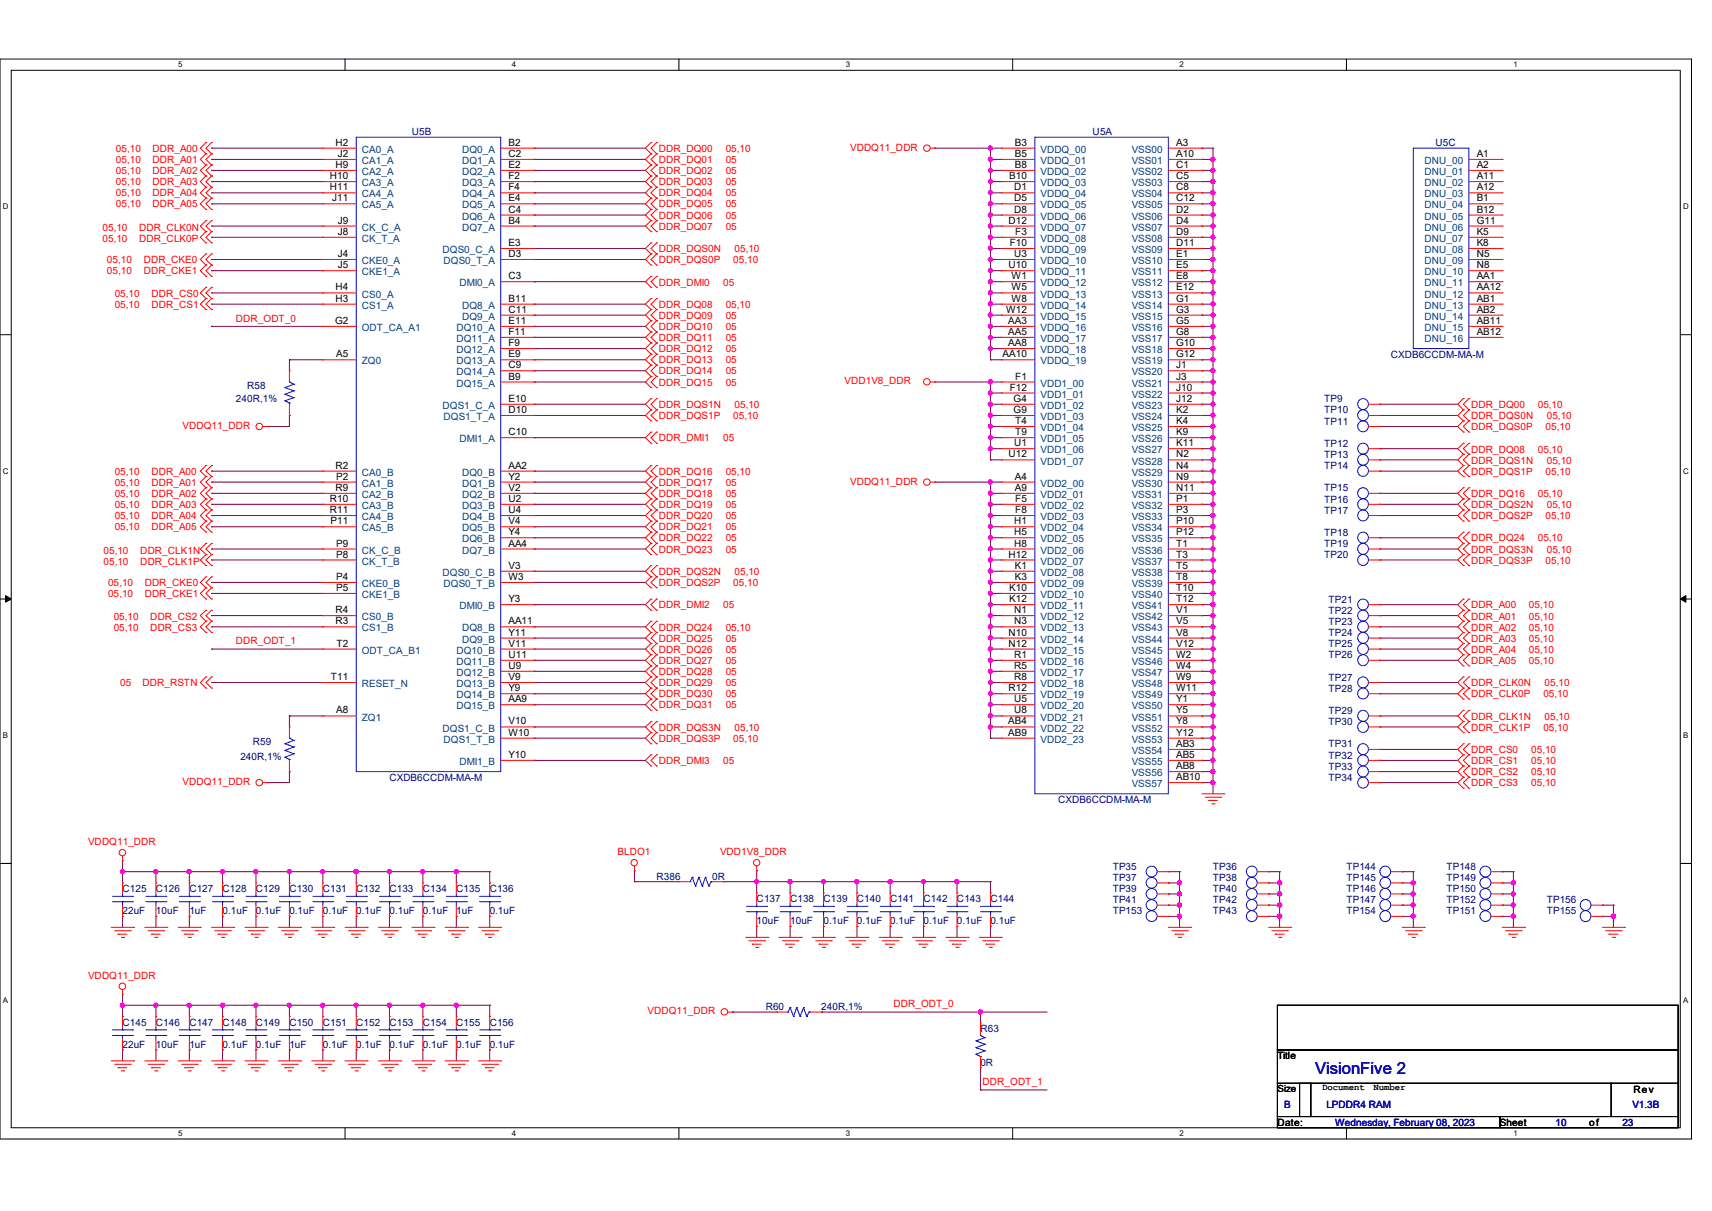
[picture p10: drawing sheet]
<svg xmlns="http://www.w3.org/2000/svg" width="297mm" height="210mm" viewBox="0 0 297 210" stroke-linecap="round" stroke-linejoin="round" font-family="sans-serif">
<defs><g id="words">
<text font-size="2.9" fill="#00f" x="228.2" y="186.2">VisionFive 2</text>
<g font-size="1.7" fill="#000080">
<text x="71.5" y="23.5">U5B</text>
<text x="189.6" y="23.5">U5A</text>
<text x="249" y="25.4">U5C</text>
<text x="241.3" y="62.1">CXDB6CCDM-MA-M</text>
<text x="40.9" y="69.8">240R,1%</text>
<text x="42.9" y="67.5">R58</text>
<text x="229.7" y="69.8">TP9</text>
<text x="229.7" y="71.7">TP10</text>
<text x="229.7" y="73.7">TP11</text>
<text x="229.7" y="77.5">TP12</text>
<text x="229.7" y="79.4">TP13</text>
<text x="229.7" y="81.4">TP14</text>
<text x="229.7" y="89.1">TP17</text>
<text x="229.7" y="87.2">TP16</text>
<text x="229.7" y="85.2">TP15</text>
<text x="229.7" y="93">TP18</text>
<text x="229.7" y="94.9">TP19</text>
<text x="229.7" y="96.8">TP20</text>
<text x="230.5" y="106.5">TP22</text>
<text x="230.5" y="104.5">TP21</text>
<text x="230.5" y="110.3">TP24</text>
<text x="230.5" y="108.4">TP23</text>
<text x="230.5" y="112.3">TP25</text>
<text x="230.5" y="120">TP28</text>
<text x="230.5" y="118">TP27</text>
<text x="230.5" y="114.2">TP26</text>
<text x="230.5" y="123.8">TP29</text>
<text x="230.5" y="125.8">TP30</text>
<text x="41.7" y="131.7">240R,1%</text>
<text x="43.9" y="129.2">R59</text>
<text x="230.5" y="131.6">TP32</text>
<text x="230.5" y="129.6">TP31</text>
<text x="67.6" y="135.4">CXDB6CCDM-MA-M</text>
<text x="230.5" y="135.4">TP34</text>
<text x="230.5" y="133.5">TP33</text>
<text x="183.6" y="139.3">CXDB6CCDM-MA-M</text>
<text x="21.3" y="154.7">C125</text>
<text x="27.1" y="154.7">C126</text>
<text x="32.8" y="154.7">C127</text>
<text x="38.6" y="154.7">C128</text>
<text x="44.4" y="154.7">C129</text>
<text x="50.2" y="154.7">C130</text>
<text x="56" y="154.7">C131</text>
<text x="61.8" y="154.7">C132</text>
<text x="67.6" y="154.7">C133</text>
<text x="73.4" y="154.7">C134</text>
<text x="79.2" y="154.7">C135</text>
<text x="85" y="154.7">C136</text>
<text x="113.9" y="152.6">R386</text>
<text x="123.6" y="152.6">0R</text>
<text x="193" y="154.7">TP39</text>
<text x="193" y="152.8">TP37</text>
<text x="193" y="150.9">TP35</text>
<text x="210.4" y="150.9">TP36</text>
<text x="210.4" y="154.7">TP40</text>
<text x="210.4" y="152.8">TP38</text>
<text x="233.6" y="150.9">TP144</text>
<text x="233.6" y="152.8">TP145</text>
<text x="233.6" y="154.7">TP146</text>
<text x="250.9" y="150.9">TP148</text>
<text x="250.9" y="152.8">TP149</text>
<text x="250.9" y="154.7">TP150</text>
<text x="21.3" y="158.6">22uF</text>
<text x="27.1" y="158.6">10uF</text>
<text x="32.8" y="158.6">1uF</text>
<text x="38.6" y="158.6">0.1uF</text>
<text x="44.4" y="158.6">0.1uF</text>
<text x="50.2" y="158.6">0.1uF</text>
<text x="56" y="158.6">0.1uF</text>
<text x="61.8" y="158.6">0.1uF</text>
<text x="67.6" y="158.6">0.1uF</text>
<text x="73.4" y="158.6">0.1uF</text>
<text x="79.2" y="158.6">1uF</text>
<text x="85" y="158.6">0.1uF</text>
<text x="131.3" y="156.5">C137</text>
<text x="131.3" y="160.3">10uF</text>
<text x="137.1" y="156.5">C138</text>
<text x="137.1" y="160.3">10uF</text>
<text x="142.9" y="156.5">C139</text>
<text x="142.9" y="160.3">0.1uF</text>
<text x="148.7" y="156.5">C140</text>
<text x="148.7" y="160.3">0.1uF</text>
<text x="154.4" y="156.5">C141</text>
<text x="154.4" y="160.3">0.1uF</text>
<text x="160.2" y="156.5">C142</text>
<text x="160.2" y="160.3">0.1uF</text>
<text x="166" y="156.5">C143</text>
<text x="166" y="160.3">0.1uF</text>
<text x="171.8" y="156.5">C144</text>
<text x="171.8" y="160.3">0.1uF</text>
<text x="193" y="158.6">TP153</text>
<text x="193" y="156.6">TP41</text>
<text x="210.4" y="158.6">TP43</text>
<text x="210.4" y="156.6">TP42</text>
<text x="233.6" y="158.6">TP154</text>
<text x="233.6" y="156.6">TP147</text>
<text x="250.9" y="158.6">TP151</text>
<text x="250.9" y="156.6">TP152</text>
<text x="268.3" y="156.6">TP156</text>
<text x="268.3" y="158.6">TP155</text>
<text x="21.3" y="177.9">C145</text>
<text x="27.1" y="177.9">C146</text>
<text x="32.8" y="177.9">C147</text>
<text x="38.6" y="177.9">C148</text>
<text x="44.4" y="177.9">C149</text>
<text x="50.2" y="177.9">C150</text>
<text x="56" y="177.9">C151</text>
<text x="61.8" y="177.9">C152</text>
<text x="67.6" y="177.9">C153</text>
<text x="73.4" y="177.9">C154</text>
<text x="79.2" y="177.9">C155</text>
<text x="85" y="177.9">C156</text>
<text x="132.8" y="175.2">R60</text>
<text x="142.5" y="175.2">240R,1%</text>
<text x="170.1" y="179">R63</text>
<text x="21.3" y="181.7">22uF</text>
<text x="27.1" y="181.7">10uF</text>
<text x="32.8" y="181.7">1uF</text>
<text x="38.6" y="181.7">0.1uF</text>
<text x="44.4" y="181.7">0.1uF</text>
<text x="50.2" y="181.7">1uF</text>
<text x="56" y="181.7">0.1uF</text>
<text x="61.8" y="181.7">0.1uF</text>
<text x="67.6" y="181.7">0.1uF</text>
<text x="73.4" y="181.7">0.1uF</text>
<text x="79.2" y="181.7">0.1uF</text>
<text x="85" y="181.7">0.1uF</text>
<text x="170.1" y="184.8">0R</text>
</g>
<g font-size="1.7" fill="#f00">
<text x="20.1" y="26.3">05,10</text>
<text x="20.1" y="28.3">05,10</text>
<text x="26.5" y="26.3">DDR_A00</text>
<text x="26.5" y="28.3">DDR_A01</text>
<text x="114.3" y="26.3">DDR_DQ00</text>
<text x="114.3" y="28.3">DDR_DQ01</text>
<text x="125.9" y="26.3">05,10</text>
<text x="125.9" y="28.3">05</text>
<text x="147.5" y="26.2">VDDQ11_DDR</text>
<text x="20.1" y="30.2">05,10</text>
<text x="20.1" y="32.1">05,10</text>
<text x="20.1" y="34.1">05,10</text>
<text x="20.1" y="36">05,10</text>
<text x="26.5" y="30.2">DDR_A02</text>
<text x="26.5" y="32.1">DDR_A03</text>
<text x="26.5" y="34.1">DDR_A04</text>
<text x="26.5" y="36">DDR_A05</text>
<text x="114.3" y="30.2">DDR_DQ02</text>
<text x="114.3" y="32.1">DDR_DQ03</text>
<text x="114.3" y="34.1">DDR_DQ04</text>
<text x="114.3" y="36">DDR_DQ05</text>
<text x="125.9" y="30.2">05</text>
<text x="125.9" y="32.1">05</text>
<text x="125.9" y="34.1">05</text>
<text x="125.9" y="36">05</text>
<text x="17.8" y="42">05,10</text>
<text x="17.8" y="40">05,10</text>
<text x="24.1" y="42">DDR_CLK0P</text>
<text x="24.1" y="40">DDR_CLK0N</text>
<text x="114.3" y="37.9">DDR_DQ06</text>
<text x="114.3" y="39.9">DDR_DQ07</text>
<text x="125.9" y="37.9">05</text>
<text x="125.9" y="39.9">05</text>
<text x="18.5" y="45.6">05,10</text>
<text x="18.5" y="47.6">05,10</text>
<text x="24.9" y="45.6">DDR_CKE0</text>
<text x="24.9" y="47.6">DDR_CKE1</text>
<text x="114.3" y="43.7">DDR_DQS0N</text>
<text x="114.3" y="45.6">DDR_DQS0P</text>
<text x="127.2" y="45.6">05,10</text>
<text x="127.4" y="43.7">05,10</text>
<text x="19.9" y="51.4">05,10</text>
<text x="19.9" y="53.4">05,10</text>
<text x="26.3" y="51.4">DDR_CS0</text>
<text x="26.3" y="53.4">DDR_CS1</text>
<text x="114.3" y="53.4">DDR_DQ08</text>
<text x="114.3" y="49.5">DDR_DMI0</text>
<text x="125.5" y="49.5">05</text>
<text x="125.9" y="53.4">05,10</text>
<text x="40.9" y="55.8">DDR_ODT_0</text>
<text x="114.3" y="55.3">DDR_DQ09</text>
<text x="114.3" y="57.2">DDR_DQ10</text>
<text x="114.3" y="59.2">DDR_DQ11</text>
<text x="125.9" y="55.3">05</text>
<text x="125.9" y="57.2">05</text>
<text x="125.9" y="59.2">05</text>
<text x="114.3" y="61.1">DDR_DQ12</text>
<text x="114.3" y="63">DDR_DQ13</text>
<text x="114.3" y="64.9">DDR_DQ14</text>
<text x="125.9" y="61.1">05</text>
<text x="125.9" y="63">05</text>
<text x="125.9" y="64.9">05</text>
<text x="114.3" y="66.9">DDR_DQ15</text>
<text x="114.3" y="70.7">DDR_DQS1N</text>
<text x="125.9" y="66.9">05</text>
<text x="127.4" y="70.7">05,10</text>
<text x="146.5" y="66.7">VDD1V8_DDR</text>
<text x="255.2" y="70.7">DDR_DQ00</text>
<text x="266.8" y="70.7">05,10</text>
<text x="31.7" y="74.4">VDDQ11_DDR</text>
<text x="114.3" y="72.7">DDR_DQS1P</text>
<text x="114.3" y="76.5">DDR_DMI1</text>
<text x="125.5" y="76.5">05</text>
<text x="127.2" y="72.7">05,10</text>
<text x="255.2" y="72.7">DDR_DQS0N</text>
<text x="255.2" y="74.6">DDR_DQS0P</text>
<text x="268.1" y="74.6">05,10</text>
<text x="268.3" y="72.7">05,10</text>
<text x="19.9" y="82.3">05,10</text>
<text x="26.3" y="82.3">DDR_A00</text>
<text x="114.3" y="82.3">DDR_DQ16</text>
<text x="125.9" y="82.3">05,10</text>
<text x="255.2" y="78.5">DDR_DQ08</text>
<text x="255.2" y="80.4">DDR_DQS1N</text>
<text x="255.2" y="82.3">DDR_DQS1P</text>
<text x="266.8" y="78.5">05,10</text>
<text x="268.1" y="82.3">05,10</text>
<text x="268.3" y="80.4">05,10</text>
<text x="19.9" y="84.2">05,10</text>
<text x="19.9" y="86.2">05,10</text>
<text x="19.9" y="88.1">05,10</text>
<text x="26.3" y="84.2">DDR_A01</text>
<text x="26.3" y="86.2">DDR_A02</text>
<text x="26.3" y="88.1">DDR_A03</text>
<text x="114.3" y="84.2">DDR_DQ17</text>
<text x="114.3" y="86.2">DDR_DQ18</text>
<text x="114.3" y="88.1">DDR_DQ19</text>
<text x="125.9" y="84.2">05</text>
<text x="125.9" y="86.2">05</text>
<text x="125.9" y="88.1">05</text>
<text x="147.5" y="84.1">VDDQ11_DDR</text>
<text x="255.2" y="86.2">DDR_DQ16</text>
<text x="255.2" y="88.1">DDR_DQS2N</text>
<text x="266.8" y="86.2">05,10</text>
<text x="268.3" y="88.1">05,10</text>
<text x="19.9" y="90">05,10</text>
<text x="19.9" y="92">05,10</text>
<text x="26.3" y="90">DDR_A04</text>
<text x="26.3" y="92">DDR_A05</text>
<text x="114.3" y="90">DDR_DQ20</text>
<text x="114.3" y="92">DDR_DQ21</text>
<text x="114.3" y="93.9">DDR_DQ22</text>
<text x="114.3" y="95.8">DDR_DQ23</text>
<text x="125.9" y="90">05</text>
<text x="125.9" y="92">05</text>
<text x="125.9" y="93.9">05</text>
<text x="125.9" y="95.8">05</text>
<text x="255.2" y="90">DDR_DQS2P</text>
<text x="255.2" y="93.9">DDR_DQ24</text>
<text x="255.2" y="95.8">DDR_DQS3N</text>
<text x="266.8" y="93.9">05,10</text>
<text x="268.1" y="90">05,10</text>
<text x="268.3" y="95.8">05,10</text>
<text x="17.9" y="98">05,10</text>
<text x="17.9" y="96.1">05,10</text>
<text x="18.8" y="101.6">05,10</text>
<text x="24.3" y="98">DDR_CLK1P</text>
<text x="24.3" y="96.1">DDR_CLK1N</text>
<text x="25.1" y="101.6">DDR_CKE0</text>
<text x="114.3" y="99.7">DDR_DQS2N</text>
<text x="114.3" y="101.6">DDR_DQS2P</text>
<text x="127.2" y="101.6">05,10</text>
<text x="127.4" y="99.7">05,10</text>
<text x="255.2" y="97.8">DDR_DQS3P</text>
<text x="268.1" y="97.8">05,10</text>
<text x="18.8" y="103.5">05,10</text>
<text x="19.7" y="107.4">05,10</text>
<text x="25.1" y="103.5">DDR_CKE1</text>
<text x="26.1" y="107.4">DDR_CS2</text>
<text x="114.3" y="105.5">DDR_DMI2</text>
<text x="125.5" y="105.5">05</text>
<text x="255.2" y="105.5">DDR_A00</text>
<text x="255.2" y="107.4">DDR_A01</text>
<text x="265.3" y="105.5">05,10</text>
<text x="265.3" y="107.4">05,10</text>
<text x="19.7" y="109.3">05,10</text>
<text x="26.1" y="109.3">DDR_CS3</text>
<text x="40.9" y="111.8">DDR_ODT_1</text>
<text x="114.3" y="109.3">DDR_DQ24</text>
<text x="114.3" y="111.3">DDR_DQ25</text>
<text x="114.3" y="113.2">DDR_DQ26</text>
<text x="125.9" y="109.3">05,10</text>
<text x="125.9" y="111.3">05</text>
<text x="125.9" y="113.2">05</text>
<text x="255.2" y="109.3">DDR_A02</text>
<text x="255.2" y="111.3">DDR_A03</text>
<text x="255.2" y="113.2">DDR_A04</text>
<text x="265.3" y="109.3">05,10</text>
<text x="265.3" y="111.3">05,10</text>
<text x="265.3" y="113.2">05,10</text>
<text x="20.9" y="119">05</text>
<text x="24.7" y="119">DDR_RSTN</text>
<text x="114.3" y="115.1">DDR_DQ27</text>
<text x="114.3" y="117.1">DDR_DQ28</text>
<text x="114.3" y="119">DDR_DQ29</text>
<text x="125.9" y="115.1">05</text>
<text x="125.9" y="117.1">05</text>
<text x="125.9" y="119">05</text>
<text x="255.2" y="115.1">DDR_A05</text>
<text x="255.2" y="119">DDR_CLK0N</text>
<text x="265.3" y="115.1">05,10</text>
<text x="268" y="119">05,10</text>
<text x="114.3" y="120.9">DDR_DQ30</text>
<text x="114.3" y="122.8">DDR_DQ31</text>
<text x="125.9" y="120.9">05</text>
<text x="125.9" y="122.8">05</text>
<text x="255.2" y="120.9">DDR_CLK0P</text>
<text x="255.2" y="124.8">DDR_CLK1N</text>
<text x="267.8" y="120.9">05,10</text>
<text x="268" y="124.8">05,10</text>
<text x="114.3" y="126.7">DDR_DQS3N</text>
<text x="114.3" y="128.6">DDR_DQS3P</text>
<text x="127.2" y="128.6">05,10</text>
<text x="127.4" y="126.7">05,10</text>
<text x="255.2" y="126.7">DDR_CLK1P</text>
<text x="255.2" y="130.6">DDR_CS0</text>
<text x="265.6" y="130.6">05,10</text>
<text x="267.8" y="126.7">05,10</text>
<text x="31.7" y="136.2">VDDQ11_DDR</text>
<text x="114.3" y="132.5">DDR_DMI3</text>
<text x="125.5" y="132.5">05</text>
<text x="255.2" y="132.5">DDR_CS1</text>
<text x="255.2" y="134.4">DDR_CS2</text>
<text x="255.2" y="136.4">DDR_CS3</text>
<text x="265.6" y="132.5">05,10</text>
<text x="265.6" y="134.4">05,10</text>
<text x="265.6" y="136.4">05,10</text>
<text x="15.3" y="146.6">VDDQ11_DDR</text>
<text x="107.1" y="148.3">BLDO1</text>
<text x="124.9" y="148.3">VDD1V8_DDR</text>
<text x="15.3" y="169.8">VDDQ11_DDR</text>
<text x="112.4" y="175.9">VDDQ11_DDR</text>
<text x="155" y="174.7">DDR_ODT_0</text>
<text x="170.5" y="188.2">DDR_ODT_1</text>
</g>
<g font-size="1.7">
<text x="58.2" y="25.3">H2</text>
<text x="58.2" y="29.1">H9</text>
<text x="58.6" y="27.2">J2</text>
<text x="88.2" y="25.3">B2</text>
<text x="88.2" y="27.2">C2</text>
<text x="88.2" y="29.1">E2</text>
<text x="176.1" y="25.3">B3</text>
<text x="176.1" y="27.2">B5</text>
<text x="176.1" y="29.1">B8</text>
<text x="204" y="25.3">A3</text>
<text x="204" y="27.2">A10</text>
<text x="204" y="29.1">C1</text>
<text x="256.2" y="27.2">A1</text>
<text x="256.2" y="29.1">A2</text>
<text x="57.2" y="31.1">H10</text>
<text x="57.2" y="33">H11</text>
<text x="57.6" y="34.9">J11</text>
<text x="88.2" y="34.9">E4</text>
<text x="88.2" y="31.1">F2</text>
<text x="88.2" y="33">F4</text>
<text x="175.1" y="31.1">B10</text>
<text x="175.9" y="33">D1</text>
<text x="175.9" y="34.9">D5</text>
<text x="204" y="31.1">C5</text>
<text x="204" y="33">C8</text>
<text x="204" y="34.9">C12</text>
<text x="256.2" y="31.1">A11</text>
<text x="256.2" y="33">A12</text>
<text x="256.2" y="34.9">B1</text>
<text x="58.6" y="40.7">J8</text>
<text x="58.6" y="38.8">J9</text>
<text x="88.2" y="38.8">B4</text>
<text x="88.2" y="36.9">C4</text>
<text x="175" y="38.8">D12</text>
<text x="175.9" y="36.9">D8</text>
<text x="176.1" y="40.7">F3</text>
<text x="204" y="36.9">D2</text>
<text x="204" y="38.8">D4</text>
<text x="204" y="40.7">D9</text>
<text x="256.2" y="36.9">B12</text>
<text x="256.2" y="38.8">G11</text>
<text x="256.2" y="40.7">K5</text>
<text x="58.6" y="46.5">J5</text>
<text x="58.6" y="44.6">J4</text>
<text x="88.2" y="44.6">D3</text>
<text x="88.2" y="42.7">E3</text>
<text x="175" y="46.5">U10</text>
<text x="175.2" y="42.7">F10</text>
<text x="175.9" y="44.6">U3</text>
<text x="204" y="42.7">D11</text>
<text x="204" y="44.6">E1</text>
<text x="204" y="46.5">E5</text>
<text x="256.2" y="42.7">K8</text>
<text x="256.2" y="44.6">N5</text>
<text x="256.2" y="46.5">N8</text>
<text x="58.2" y="52.3">H3</text>
<text x="58.2" y="50.4">H4</text>
<text x="88.2" y="52.3">B11</text>
<text x="88.2" y="48.4">C3</text>
<text x="175.5" y="48.4">W1</text>
<text x="175.5" y="50.4">W5</text>
<text x="175.5" y="52.3">W8</text>
<text x="204" y="48.4">E8</text>
<text x="204" y="50.4">E12</text>
<text x="204" y="52.3">G1</text>
<text x="256.2" y="48.4">AA1</text>
<text x="256.2" y="50.4">AA12</text>
<text x="256.2" y="52.3">AB1</text>
<text x="58.1" y="56.2">G2</text>
<text x="88.2" y="54.2">C11</text>
<text x="88.2" y="56.2">E11</text>
<text x="88.2" y="58.1">F11</text>
<text x="174.5" y="54.2">W12</text>
<text x="174.9" y="56.2">AA3</text>
<text x="174.9" y="58.1">AA5</text>
<text x="204" y="54.2">G3</text>
<text x="204" y="56.2">G5</text>
<text x="204" y="58.1">G8</text>
<text x="256.2" y="54.2">AB2</text>
<text x="256.2" y="56.2">AB11</text>
<text x="256.2" y="58.1">AB12</text>
<text x="58.3" y="62">A5</text>
<text x="88.2" y="65.8">B9</text>
<text x="88.2" y="63.9">C9</text>
<text x="88.2" y="62">E9</text>
<text x="88.2" y="60">F9</text>
<text x="173.9" y="62">AA10</text>
<text x="174.9" y="60">AA8</text>
<text x="176.1" y="65.8">F1</text>
<text x="204" y="60">G10</text>
<text x="204" y="62">G12</text>
<text x="204" y="63.9">J1</text>
<text x="204" y="65.8">J3</text>
<text x="88.2" y="71.6">D10</text>
<text x="88.2" y="69.7">E10</text>
<text x="175.2" y="67.7">F12</text>
<text x="175.8" y="69.7">G4</text>
<text x="175.8" y="71.6">G9</text>
<text x="204" y="67.7">J10</text>
<text x="204" y="69.7">J12</text>
<text x="204" y="71.6">K2</text>
<text x="88.2" y="75.5">C10</text>
<text x="175.9" y="77.4">U1</text>
<text x="176.1" y="73.5">T4</text>
<text x="176.1" y="75.5">T9</text>
<text x="204" y="73.5">K4</text>
<text x="204" y="75.5">K9</text>
<text x="204" y="77.4">K11</text>
<text x="58.2" y="81.3">R2</text>
<text x="58.3" y="83.2">P2</text>
<text x="88.2" y="83.2">Y2</text>
<text x="88.2" y="81.3">AA2</text>
<text x="175" y="79.3">U12</text>
<text x="176.1" y="83.2">A4</text>
<text x="204" y="79.3">N2</text>
<text x="204" y="81.3">N4</text>
<text x="204" y="83.2">N9</text>
<text x="57.2" y="87">R10</text>
<text x="57.2" y="89">R11</text>
<text x="58.2" y="85.1">R9</text>
<text x="88.2" y="87">U2</text>
<text x="88.2" y="89">U4</text>
<text x="88.2" y="85.1">V2</text>
<text x="176.1" y="85.1">A9</text>
<text x="176.1" y="87">F5</text>
<text x="176.1" y="89">F8</text>
<text x="204" y="85.1">N11</text>
<text x="204" y="87">P1</text>
<text x="204" y="89">P3</text>
<text x="57.4" y="90.9">P11</text>
<text x="58.3" y="94.8">P9</text>
<text x="88.2" y="90.9">V4</text>
<text x="88.2" y="92.8">Y4</text>
<text x="88.2" y="94.8">AA4</text>
<text x="175.9" y="90.9">H1</text>
<text x="175.9" y="92.8">H5</text>
<text x="175.9" y="94.8">H8</text>
<text x="204" y="90.9">P10</text>
<text x="204" y="92.8">P12</text>
<text x="204" y="94.8">T1</text>
<text x="58.3" y="96.7">P8</text>
<text x="58.3" y="100.6">P4</text>
<text x="88.2" y="98.6">V3</text>
<text x="88.2" y="100.6">W3</text>
<text x="175" y="96.7">H12</text>
<text x="176.1" y="98.6">K1</text>
<text x="176.1" y="100.6">K3</text>
<text x="204" y="96.7">T3</text>
<text x="204" y="98.6">T5</text>
<text x="204" y="100.6">T8</text>
<text x="58.2" y="106.3">R4</text>
<text x="58.3" y="102.5">P5</text>
<text x="88.2" y="104.4">Y3</text>
<text x="175.1" y="102.5">K10</text>
<text x="175.1" y="104.4">K12</text>
<text x="175.9" y="106.3">N1</text>
<text x="204" y="102.5">T10</text>
<text x="204" y="104.4">T12</text>
<text x="204" y="106.3">V1</text>
<text x="58.2" y="108.3">R3</text>
<text x="58.4" y="112.1">T2</text>
<text x="88.2" y="112.1">V11</text>
<text x="88.2" y="110.2">Y11</text>
<text x="88.2" y="108.3">AA11</text>
<text x="175" y="110.2">N10</text>
<text x="175" y="112.1">N12</text>
<text x="175.9" y="108.3">N3</text>
<text x="204" y="108.3">V5</text>
<text x="204" y="110.2">V8</text>
<text x="204" y="112.1">V12</text>
<text x="57.4" y="117.9">T11</text>
<text x="88.2" y="116">U9</text>
<text x="88.2" y="114.1">U11</text>
<text x="88.2" y="117.9">V9</text>
<text x="88.2" y="119.9">Y9</text>
<text x="175" y="119.9">R12</text>
<text x="175.9" y="114.1">R1</text>
<text x="175.9" y="116">R5</text>
<text x="175.9" y="117.9">R8</text>
<text x="204" y="114.1">W2</text>
<text x="204" y="116">W4</text>
<text x="204" y="117.9">W9</text>
<text x="204" y="119.9">W11</text>
<text x="58.3" y="123.7">A8</text>
<text x="88.2" y="125.6">V10</text>
<text x="88.2" y="121.8">AA9</text>
<text x="174.9" y="125.6">AB4</text>
<text x="175.9" y="121.8">U5</text>
<text x="175.9" y="123.7">U8</text>
<text x="204" y="121.8">Y1</text>
<text x="204" y="123.7">Y5</text>
<text x="204" y="125.6">Y8</text>
<text x="88.2" y="127.6">W10</text>
<text x="88.2" y="131.4">Y10</text>
<text x="174.9" y="127.6">AB9</text>
<text x="204" y="127.6">Y12</text>
<text x="204" y="129.5">AB3</text>
<text x="204" y="131.4">AB5</text>
<text x="204" y="133.4">AB8</text>
<text x="204" y="135.3">AB10</text>
<text x="221.6" y="183.7">Title</text>
<text x="221.6" y="189.4">Size</text>
<text x="283.4" y="189.5">Rev</text>
<text x="221.6" y="195.2">Date:</text>
<text x="260.2" y="195.2">Sheet</text>
<text x="275.7" y="195.2">of</text>
</g>
<g font-size="1.7" fill="#004080">
<text x="62.8" y="26.5">CA0_A</text>
<text x="62.8" y="28.4">CA1_A</text>
<text x="80.2" y="26.5">DQ0_A</text>
<text x="80.2" y="28.4">DQ1_A</text>
<text x="180.5" y="26.5">VDDQ_00</text>
<text x="180.5" y="28.4">VDDQ_01</text>
<text x="196.3" y="26.5">VSS00</text>
<text x="196.3" y="28.4">VSS01</text>
<text x="247.1" y="28.4">DNU_00</text>
<text x="62.8" y="30.4">CA2_A</text>
<text x="62.8" y="32.3">CA3_A</text>
<text x="62.8" y="34.2">CA4_A</text>
<text x="80.2" y="30.4">DQ2_A</text>
<text x="80.2" y="32.3">DQ3_A</text>
<text x="80.2" y="34.2">DQ4_A</text>
<text x="180.5" y="30.4">VDDQ_02</text>
<text x="180.5" y="32.3">VDDQ_03</text>
<text x="180.5" y="34.2">VDDQ_04</text>
<text x="196.3" y="30.4">VSS02</text>
<text x="196.3" y="32.3">VSS03</text>
<text x="196.3" y="34.2">VSS04</text>
<text x="247.1" y="30.4">DNU_01</text>
<text x="247.1" y="32.3">DNU_02</text>
<text x="247.1" y="34.2">DNU_03</text>
<text x="62.8" y="42">CK_T_A</text>
<text x="62.8" y="40">CK_C_A</text>
<text x="62.8" y="36.2">CA5_A</text>
<text x="80.2" y="40">DQ7_A</text>
<text x="80.2" y="38.1">DQ6_A</text>
<text x="80.2" y="36.2">DQ5_A</text>
<text x="180.5" y="36.2">VDDQ_05</text>
<text x="180.5" y="38.1">VDDQ_06</text>
<text x="180.5" y="40">VDDQ_07</text>
<text x="180.5" y="42">VDDQ_08</text>
<text x="196.3" y="36.2">VSS05</text>
<text x="196.3" y="38.1">VSS06</text>
<text x="196.3" y="40">VSS07</text>
<text x="196.3" y="42">VSS08</text>
<text x="247.1" y="36.2">DNU_04</text>
<text x="247.1" y="38.1">DNU_05</text>
<text x="247.1" y="40">DNU_06</text>
<text x="247.1" y="42">DNU_07</text>
<text x="62.8" y="47.8">CKE1_A</text>
<text x="62.8" y="45.8">CKE0_A</text>
<text x="76.8" y="43.9">DQS0_C_A</text>
<text x="77" y="45.8">DQS0_T_A</text>
<text x="180.5" y="43.9">VDDQ_09</text>
<text x="180.5" y="45.8">VDDQ_10</text>
<text x="180.5" y="47.8">VDDQ_11</text>
<text x="196.3" y="43.9">VSS09</text>
<text x="196.3" y="45.8">VSS10</text>
<text x="196.3" y="47.8">VSS11</text>
<text x="247.1" y="43.9">DNU_08</text>
<text x="247.1" y="45.8">DNU_09</text>
<text x="247.1" y="47.8">DNU_10</text>
<text x="62.8" y="53.6">CS1_A</text>
<text x="62.8" y="51.6">CS0_A</text>
<text x="79.7" y="49.7">DMI0_A</text>
<text x="80.2" y="53.6">DQ8_A</text>
<text x="180.5" y="49.7">VDDQ_12</text>
<text x="180.5" y="51.6">VDDQ_13</text>
<text x="180.5" y="53.6">VDDQ_14</text>
<text x="196.3" y="49.7">VSS12</text>
<text x="196.3" y="51.6">VSS13</text>
<text x="196.3" y="53.6">VSS14</text>
<text x="247.1" y="49.7">DNU_11</text>
<text x="247.1" y="51.6">DNU_12</text>
<text x="247.1" y="53.6">DNU_13</text>
<text x="62.8" y="57.4">ODT_CA_A1</text>
<text x="79.2" y="57.4">DQ10_A</text>
<text x="79.2" y="59.3">DQ11_A</text>
<text x="80.2" y="55.5">DQ9_A</text>
<text x="180.5" y="55.5">VDDQ_15</text>
<text x="180.5" y="57.4">VDDQ_16</text>
<text x="180.5" y="59.3">VDDQ_17</text>
<text x="196.3" y="55.5">VSS15</text>
<text x="196.3" y="57.4">VSS16</text>
<text x="196.3" y="59.3">VSS17</text>
<text x="247.1" y="55.5">DNU_14</text>
<text x="247.1" y="57.4">DNU_15</text>
<text x="247.1" y="59.3">DNU_16</text>
<text x="62.8" y="63.2">ZQ0</text>
<text x="79.2" y="65.1">DQ14_A</text>
<text x="79.2" y="63.2">DQ13_A</text>
<text x="79.2" y="61.3">DQ12_A</text>
<text x="180.5" y="61.3">VDDQ_18</text>
<text x="180.5" y="63.2">VDDQ_19</text>
<text x="196.3" y="61.3">VSS18</text>
<text x="196.3" y="63.2">VSS19</text>
<text x="196.3" y="65.1">VSS20</text>
<text x="76.8" y="70.9">DQS1_C_A</text>
<text x="79.2" y="67.1">DQ15_A</text>
<text x="180.5" y="67.1">VDD1_00</text>
<text x="180.5" y="69">VDD1_01</text>
<text x="180.5" y="70.9">VDD1_02</text>
<text x="196.3" y="67.1">VSS21</text>
<text x="196.3" y="69">VSS22</text>
<text x="196.3" y="70.9">VSS23</text>
<text x="77" y="72.9">DQS1_T_A</text>
<text x="79.7" y="76.7">DMI1_A</text>
<text x="180.5" y="72.9">VDD1_03</text>
<text x="180.5" y="74.8">VDD1_04</text>
<text x="180.5" y="76.7">VDD1_05</text>
<text x="196.3" y="72.9">VSS24</text>
<text x="196.3" y="74.8">VSS25</text>
<text x="196.3" y="76.7">VSS26</text>
<text x="62.8" y="82.5">CA0_B</text>
<text x="80.2" y="82.5">DQ0_B</text>
<text x="180.5" y="78.6">VDD1_06</text>
<text x="180.5" y="80.6">VDD1_07</text>
<text x="196.3" y="78.6">VSS27</text>
<text x="196.3" y="80.6">VSS28</text>
<text x="196.3" y="82.5">VSS29</text>
<text x="62.8" y="84.4">CA1_B</text>
<text x="62.8" y="86.4">CA2_B</text>
<text x="62.8" y="88.3">CA3_B</text>
<text x="80.2" y="88.3">DQ3_B</text>
<text x="80.2" y="86.4">DQ2_B</text>
<text x="80.2" y="84.4">DQ1_B</text>
<text x="180.5" y="84.4">VDD2_00</text>
<text x="180.5" y="86.4">VDD2_01</text>
<text x="180.5" y="88.3">VDD2_02</text>
<text x="196.3" y="84.4">VSS30</text>
<text x="196.3" y="86.4">VSS31</text>
<text x="196.3" y="88.3">VSS32</text>
<text x="62.8" y="92.2">CA5_B</text>
<text x="62.8" y="90.2">CA4_B</text>
<text x="80.2" y="90.2">DQ4_B</text>
<text x="80.2" y="92.2">DQ5_B</text>
<text x="80.2" y="94.1">DQ6_B</text>
<text x="180.5" y="90.2">VDD2_03</text>
<text x="180.5" y="92.2">VDD2_04</text>
<text x="180.5" y="94.1">VDD2_05</text>
<text x="196.3" y="90.2">VSS33</text>
<text x="196.3" y="92.2">VSS34</text>
<text x="196.3" y="94.1">VSS35</text>
<text x="62.8" y="97.9">CK_T_B</text>
<text x="62.8" y="96">CK_C_B</text>
<text x="62.8" y="101.8">CKE0_B</text>
<text x="76.8" y="99.9">DQS0_C_B</text>
<text x="77" y="101.8">DQS0_T_B</text>
<text x="80.2" y="96">DQ7_B</text>
<text x="180.5" y="96">VDD2_06</text>
<text x="180.5" y="97.9">VDD2_07</text>
<text x="180.5" y="99.9">VDD2_08</text>
<text x="180.5" y="101.8">VDD2_09</text>
<text x="196.3" y="96">VSS36</text>
<text x="196.3" y="97.9">VSS37</text>
<text x="196.3" y="99.9">VSS38</text>
<text x="196.3" y="101.8">VSS39</text>
<text x="62.8" y="103.7">CKE1_B</text>
<text x="62.8" y="107.6">CS0_B</text>
<text x="79.7" y="105.7">DMI0_B</text>
<text x="180.5" y="103.7">VDD2_10</text>
<text x="180.5" y="105.7">VDD2_11</text>
<text x="180.5" y="107.6">VDD2_12</text>
<text x="196.3" y="103.7">VSS40</text>
<text x="196.3" y="105.7">VSS41</text>
<text x="196.3" y="107.6">VSS42</text>
<text x="62.8" y="113.4">ODT_CA_B1</text>
<text x="62.8" y="109.5">CS1_B</text>
<text x="79.2" y="113.4">DQ10_B</text>
<text x="80.2" y="111.5">DQ9_B</text>
<text x="80.2" y="109.5">DQ8_B</text>
<text x="180.5" y="109.5">VDD2_13</text>
<text x="180.5" y="111.5">VDD2_14</text>
<text x="180.5" y="113.4">VDD2_15</text>
<text x="196.3" y="109.5">VSS43</text>
<text x="196.3" y="111.5">VSS44</text>
<text x="196.3" y="113.4">VSS45</text>
<text x="62.8" y="119.2">RESET_N</text>
<text x="79.2" y="117.2">DQ12_B</text>
<text x="79.2" y="115.3">DQ11_B</text>
<text x="79.2" y="119.2">DQ13_B</text>
<text x="180.5" y="115.3">VDD2_16</text>
<text x="180.5" y="117.2">VDD2_17</text>
<text x="180.5" y="119.2">VDD2_18</text>
<text x="196.3" y="115.3">VSS46</text>
<text x="196.3" y="117.2">VSS47</text>
<text x="196.3" y="119.2">VSS48</text>
<text x="62.8" y="125">ZQ1</text>
<text x="79.2" y="121.1">DQ14_B</text>
<text x="79.2" y="123">DQ15_B</text>
<text x="180.5" y="121.1">VDD2_19</text>
<text x="180.5" y="123">VDD2_20</text>
<text x="180.5" y="125">VDD2_21</text>
<text x="196.3" y="121.1">VSS49</text>
<text x="196.3" y="123">VSS50</text>
<text x="196.3" y="125">VSS51</text>
<text x="76.8" y="126.9">DQS1_C_B</text>
<text x="77" y="128.8">DQS1_T_B</text>
<text x="180.5" y="126.9">VDD2_22</text>
<text x="180.5" y="128.8">VDD2_23</text>
<text x="196.3" y="126.9">VSS52</text>
<text x="196.3" y="128.8">VSS53</text>
<text x="196.3" y="130.8">VSS54</text>
<text x="79.7" y="132.7">DMI1_B</text>
<text x="196.3" y="132.7">VSS55</text>
<text x="196.3" y="134.6">VSS56</text>
<text x="196.3" y="136.5">VSS57</text>
</g>
<g font-size="1.7" fill="#00f">
<text x="222.8" y="192.1">B</text>
<text x="230.1" y="192.1">LPDDR4 RAM</text>
<text x="231.6" y="195.2">Wednesday, February 08, 2023</text>
<text x="269.9" y="195.2">10</text>
<text x="281.5" y="195.2">23</text>
<text x="283.2" y="192.1">V1.3B</text>
</g>
<g font-size="1.6">
<text x="229.4" y="189.1">Document</text>
<text x="238.3" y="189.1">Number</text>
</g>
<g font-size="1.4">
<text x="30.9" y="11.7">5</text>
<text x="88.8" y="11.7">4</text>
<text x="146.7" y="11.7">3</text>
<text x="204.6" y="11.7">2</text>
<text x="262.6" y="11.7">1</text>
<text x=".5" y="36.3">D</text>
<text x="292" y="36.3">D</text>
<text x=".5" y="82.2">C</text>
<text x="292" y="82.2">C</text>
<text x=".5" y="128">B</text>
<text x="292" y="128">B</text>
<text x=".5" y="173.9">A</text>
<text x="292" y="173.9">A</text>
<text x="30.9" y="197">5</text>
<text x="88.8" y="197">4</text>
<text x="146.7" y="197">3</text>
<text x="204.6" y="197">2</text>
<text x="262.6" y="197">1</text>
</g>
</g></defs>
<path d="M0 10.2h293.5v187.3h-293.5zM1.9 12.2h289.6v183.4h-289.6z" fill="none" stroke="#000" stroke-width=".17"/>
<g fill="#fff">
<path d="M30.9 10.5h.8v1.5h-.8z"/>
<path d="M30.9 195.8h.8v1.5h-.8z"/>
</g>
<path d="M59.9 10.2v2M59.9 195.6v1.9" fill="none" stroke="#000" stroke-width=".17"/>
<g fill="#fff">
<path d="M88.8 10.5h.8v1.5h-.8z"/>
<path d="M88.8 195.8h.8v1.5h-.8z"/>
</g>
<path d="M117.8 10.2v2M117.8 195.6v1.9" fill="none" stroke="#000" stroke-width=".17"/>
<g fill="#fff">
<path d="M146.7 10.5h.8v1.5h-.8z"/>
<path d="M146.7 195.8h.8v1.5h-.8z"/>
</g>
<path d="M175.7 10.2v2M175.7 195.6v1.9" fill="none" stroke="#000" stroke-width=".17"/>
<g fill="#fff">
<path d="M204.6 10.5h.8v1.5h-.8z"/>
<path d="M204.6 195.8h.8v1.5h-.8z"/>
</g>
<path d="M233.6 10.2v2M233.6 195.6v1.9" fill="none" stroke="#000" stroke-width=".17"/>
<g fill="#fff">
<path d="M262.6 10.5h.7v1.5h-.7z"/>
<path d="M262.6 195.8h.7v1.5h-.7z"/>
<path d="M.5 35.1h1v1.5h-1z"/>
<path d="M292 35.1h1v1.5h-1z"/>
<path d="M.5 80.9h1v1.6h-1z"/>
<path d="M292 80.9h1v1.6h-1z"/>
</g>
<path d="M0 58h1.9M291.5 58h2" fill="none" stroke="#000" stroke-width=".17"/>
<g fill="#fff">
<path d="M.5 126.8h.9v1.5h-.9z"/>
<path d="M292 126.8h.9v1.5h-.9z"/>
</g>
<path d="M0 103.9h1.9M291.5 103.9h2" fill="none" stroke="#000" stroke-width=".17"/>
<path d="M1 103.3l.9 .6-.9 .5zM291.5 103.9l1-.6v1.1z" fill="#000" stroke="#000" stroke-width=".17"/>
<g fill="#fff">
<path d="M.5 172.6h.9v1.6h-.9z"/>
<path d="M292 172.6h.9v1.6h-.9z"/>
</g>
<path d="M0 149.7h1.9M291.5 149.7h2M221.6 174.3h69.5v7.8h-69.5zM221.6 182.1h69.5v5.8h-69.5zM221.6 187.9h5.8v5.7h-5.8zM221.6 193.6h38.6v2h-38.6zM225.5 187.9h54v5.7h-54zM260.2 193.6h30.9v2h-30.9zM279.5 187.9h11.6v5.7h-11.6z" fill="none" stroke="#000" stroke-width=".17"/>
<g fill="none" stroke="#800040" stroke-width=".17">
<path d="M36.7 25.7h.1M36.7 27.6h.1M36.7 29.5h.1M36.7 31.5h.1M36.7 33.4h.1M36.7 35.3h.1M36.7 39.2h.1M36.7 25.7h19.3M36.7 27.6h19.3M36.7 29.5h19.3M36.7 31.5h19.3M36.7 33.4h19.3"/>
<path d="M36.7 35.3h19.3M36.7 39.2h19.3M92.7 25.7h.1M92.7 27.6h.1M92.7 29.5h.1M92.7 31.5h.1M92.7 33.4h.1M92.7 35.3h.1M92.7 37.3h.1M92.7 39.2h.1M92.7 25.7h19.3M92.7 27.6h19.3"/>
<path d="M92.7 29.5h19.3M92.7 31.5h19.3M92.7 33.4h19.3M92.7 35.3h19.3M92.7 37.3h19.3M92.7 39.2h19.3M162.2 25.7h.1M162.2 25.7h11.5M171.8 25.7h.1M171.8 27.6h.1M171.8 29.5h.1M171.8 31.5h.1"/>
<path d="M171.8 33.4h.1M171.8 35.3h.1M171.8 37.3h.1M171.8 39.2h.1M171.8 27.6h1.9M171.8 29.5h1.9M171.8 31.5h1.9M171.8 33.4h1.9M171.8 35.3h1.9M171.8 37.3h1.9M171.8 39.2h1.9M171.8 25.7v36.7"/>
<path d="M208.5 25.7h.1M208.5 27.6h.1M208.5 29.5h.1M208.5 31.5h.1M208.5 33.4h.1M208.5 35.3h.1M208.5 37.3h.1M208.5 39.2h.1M208.5 25.7h1.9M208.5 27.6h1.9M208.5 29.5h1.9M208.5 31.5h1.9"/>
<path d="M208.5 33.4h1.9M208.5 35.3h1.9M208.5 37.3h1.9M208.5 39.2h1.9M210.4 25.7h.1M210.4 27.6h.1M210.4 29.5h.1M210.4 31.5h.1M210.4 33.4h.1M210.4 35.3h.1M210.4 37.3h.1M210.4 39.2h.1"/>
<path d="M210.4 25.7v112M36.7 41.1h.1M36.7 45h.1M36.7 52.7h.1M36.7 56.6h.1M36.7 50.8h.1M36.7 46.9h.1M36.7 41.1h19.3M36.7 45h19.3M36.7 46.9h19.3M36.7 50.8h19.3M36.7 52.7h19.3"/>
<path d="M36.7 56.6h19.3M92.7 52.7h.1M92.7 54.7h.1M92.7 56.6h.1M92.7 58.5h.1M92.7 43.1h.1M92.7 45h.1M92.7 48.9h.1M92.7 43.1h19.3M92.7 45h19.3M92.7 48.9h19.3M92.7 52.7h19.3"/>
<path d="M92.7 54.7h19.3M92.7 56.6h19.3M92.7 58.5h19.3M171.8 41.1h.1M171.8 43.1h.1M171.8 45h.1M171.8 46.9h.1M171.8 48.9h.1M171.8 50.8h.1M171.8 52.7h.1M171.8 54.7h.1M171.8 56.6h.1"/>
<path d="M171.8 58.5h.1M171.8 41.1h1.9M171.8 43.1h1.9M171.8 45h1.9M171.8 46.9h1.9M171.8 48.9h1.9M171.8 50.8h1.9M171.8 52.7h1.9M171.8 54.7h1.9M171.8 56.6h1.9M171.8 58.5h1.9M208.5 41.1h.1"/>
<path d="M208.5 43.1h.1M208.5 45h.1M208.5 46.9h.1M208.5 48.9h.1M208.5 50.8h.1M208.5 52.7h.1M208.5 54.7h.1M208.5 56.6h.1M208.5 58.5h.1M208.5 41.1h1.9M208.5 43.1h1.9M208.5 45h1.9"/>
<path d="M208.5 46.9h1.9M208.5 48.9h1.9M208.5 50.8h1.9M208.5 52.7h1.9M208.5 54.7h1.9M208.5 56.6h1.9M208.5 58.5h1.9M210.4 41.1h.1M210.4 43.1h.1M210.4 45h.1M210.4 46.9h.1M210.4 48.9h.1"/>
<path d="M210.4 50.8h.1M210.4 52.7h.1M210.4 54.7h.1M210.4 56.6h.1M210.4 58.5h.1M46.4 74h.1M50.2 62.4h.1M50.2 72.1h.1M50.2 62.4h5.8M50.2 72.1v1.9h-3.8M50.2 62.4v1.9M92.7 60.5h.1"/>
<path d="M92.7 62.4h.1M92.7 64.3h.1M92.7 66.3h.1M92.7 70.1h.1M92.7 72.1h.1M92.7 75.9h.1M92.7 60.5h19.3M92.7 62.4h19.3M92.7 64.3h19.3M92.7 66.3h19.3M92.7 70.1h19.3M92.7 72.1h19.3"/>
<path d="M92.7 75.9h19.3M162.2 66.3h.1M162.2 66.3h11.5M171.8 62.4h.1M171.8 60.5h.1M171.8 79.8h.1M171.8 66.3h.1M171.8 68.2h.1M171.8 70.1h.1M171.8 72.1h.1M171.8 74h.1M171.8 75.9h.1"/>
<path d="M171.8 77.8h.1M171.8 60.5h1.9M171.8 62.4h1.9M171.8 68.2h1.9M171.8 70.1h1.9M171.8 72.1h1.9M171.8 74h1.9M171.8 75.9h1.9M171.8 77.8h1.9M171.8 79.8h1.9M171.8 66.3v13.5M208.5 60.5h.1"/>
<path d="M208.5 62.4h.1M208.5 64.3h.1M208.5 66.3h.1M208.5 68.2h.1M208.5 70.1h.1M208.5 72.1h.1M208.5 74h.1M208.5 75.9h.1M208.5 77.8h.1M208.5 79.8h.1M208.5 60.5h1.9M208.5 62.4h1.9"/>
<path d="M208.5 64.3h1.9M208.5 66.3h1.9M208.5 68.2h1.9M208.5 70.1h1.9M208.5 72.1h1.9M208.5 74h1.9M208.5 75.9h1.9M208.5 77.8h1.9M208.5 79.8h1.9M210.4 60.5h.1M210.4 62.4h.1M210.4 64.3h.1"/>
<path d="M210.4 66.3h.1M210.4 68.2h.1M210.4 70.1h.1M210.4 72.1h.1M210.4 74h.1M210.4 75.9h.1M210.4 77.8h.1M210.4 79.8h.1M239.4 70.1h.1M239.4 72.1h.1M239.4 74h.1M239.4 77.8h.1"/>
<path d="M239.4 79.8h.1M239.4 70.1h13.5M239.4 72.1h13.5M239.4 74h13.5M239.4 77.8h13.5M239.4 79.8h13.5M36.7 81.7h.1M36.7 83.6h.1M36.7 85.6h.1M36.7 87.5h.1M36.7 89.4h.1M36.7 91.4h.1"/>
<path d="M36.7 95.2h.1M36.7 97.1h.1M36.7 81.7h19.3M36.7 83.6h19.3M36.7 85.6h19.3M36.7 87.5h19.3M36.7 89.4h19.3M36.7 91.4h19.3M36.7 95.2h19.3M36.7 97.1h19.3M92.7 81.7h.1M92.7 83.6h.1"/>
<path d="M92.7 85.6h.1M92.7 87.5h.1M92.7 89.4h.1M92.7 91.4h.1M92.7 93.3h.1M92.7 95.2h.1M92.7 99.1h.1M92.7 81.7h19.3M92.7 83.6h19.3M92.7 85.6h19.3M92.7 87.5h19.3M92.7 89.4h19.3"/>
<path d="M92.7 91.4h19.3M92.7 93.3h19.3M92.7 95.2h19.3M92.7 99.1h19.3M162.2 83.6h.1M162.2 83.6h11.5M171.8 83.6h.1M171.8 85.6h.1M171.8 87.5h.1M171.8 89.4h.1M171.8 91.4h.1M171.8 93.3h.1"/>
<path d="M171.8 95.2h.1M171.8 97.1h.1M171.8 99.1h.1M171.8 85.6h1.9M171.8 87.5h1.9M171.8 89.4h1.9M171.8 91.4h1.9M171.8 93.3h1.9M171.8 95.2h1.9M171.8 97.1h1.9M171.8 99.1h1.9M171.8 83.6v44.4"/>
<path d="M208.5 81.7h.1M208.5 83.6h.1M208.5 85.6h.1M208.5 87.5h.1M208.5 89.4h.1M208.5 91.4h.1M208.5 93.3h.1M208.5 95.2h.1M208.5 97.1h.1M208.5 99.1h.1M208.5 81.7h1.9M208.5 83.6h1.9"/>
<path d="M208.5 85.6h1.9M208.5 87.5h1.9M208.5 89.4h1.9M208.5 91.4h1.9M208.5 93.3h1.9M208.5 95.2h1.9M208.5 97.1h1.9M208.5 99.1h1.9M210.4 81.7h.1M210.4 83.6h.1M210.4 85.6h.1M210.4 87.5h.1"/>
<path d="M210.4 89.4h.1M210.4 91.4h.1M210.4 93.3h.1M210.4 95.2h.1M210.4 97.1h.1M210.4 99.1h.1M239.4 81.7h.1M239.4 85.6h.1M239.4 87.5h.1M239.4 89.4h.1M239.4 93.3h.1M239.4 95.2h.1"/>
<path d="M239.4 97.1h.1M239.4 81.7h13.5M239.4 85.6h13.5M239.4 87.5h13.5M239.4 89.4h13.5M239.4 93.3h13.5M239.4 95.2h13.5M239.4 97.1h13.5M36.7 118.4h.1M36.7 112.6h.1M36.7 101h.1M36.7 108.7h.1"/>
<path d="M36.7 106.8h.1M36.7 102.9h.1M36.7 101h19.3M36.7 102.9h19.3M36.7 106.8h19.3M36.7 108.7h19.3M36.7 112.6h19.3M36.7 118.4h19.3M92.7 108.7h.1M92.7 110.7h.1M92.7 112.6h.1M92.7 114.5h.1"/>
<path d="M92.7 116.4h.1M92.7 118.4h.1M92.7 101h.1M92.7 104.9h.1M92.7 101h19.3M92.7 104.9h19.3M92.7 108.7h19.3M92.7 110.7h19.3M92.7 112.6h19.3M92.7 114.5h19.3M92.7 116.4h19.3M92.7 118.4h19.3"/>
<path d="M171.8 101h.1M171.8 102.9h.1M171.8 104.9h.1M171.8 106.8h.1M171.8 108.7h.1M171.8 110.7h.1M171.8 112.6h.1M171.8 114.5h.1M171.8 116.4h.1M171.8 118.4h.1M171.8 101h1.9M171.8 102.9h1.9"/>
<path d="M171.8 104.9h1.9M171.8 106.8h1.9M171.8 108.7h1.9M171.8 110.7h1.9M171.8 112.6h1.9M171.8 114.5h1.9M171.8 116.4h1.9M171.8 118.4h1.9M208.5 101h.1M208.5 102.9h.1M208.5 104.9h.1M208.5 106.8h.1"/>
<path d="M208.5 108.7h.1M208.5 110.7h.1M208.5 112.6h.1M208.5 114.5h.1M208.5 116.4h.1M208.5 118.4h.1M208.5 101h1.9M208.5 102.9h1.9M208.5 104.9h1.9M208.5 106.8h1.9M208.5 108.7h1.9M208.5 110.7h1.9"/>
<path d="M208.5 112.6h1.9M208.5 114.5h1.9M208.5 116.4h1.9M208.5 118.4h1.9M210.4 101h.1M210.4 102.9h.1M210.4 104.9h.1M210.4 106.8h.1M210.4 108.7h.1M210.4 110.7h.1M210.4 112.6h.1M210.4 114.5h.1"/>
<path d="M210.4 116.4h.1M210.4 118.4h.1M239.4 104.9h.1M239.4 106.8h.1M239.4 108.7h.1M239.4 110.7h.1M239.4 112.6h.1M239.4 114.5h.1M239.4 118.4h.1M239.4 104.9h13.5M239.4 106.8h13.5M239.4 108.7h13.5"/>
<path d="M239.4 110.7h13.5M239.4 112.6h13.5M239.4 114.5h13.5M239.4 118.4h13.5M46.4 135.7h.1M50.2 124.2h.1M50.2 133.8h.1M50.2 133.8v1.9h-3.8M50.2 124.2h5.8M50.2 124.2v1.9M92.7 120.3h.1M92.7 122.2h.1"/>
<path d="M92.7 126.1h.1M92.7 128h.1M92.7 131.9h.1M92.7 120.3h19.3M92.7 122.2h19.3M92.7 126.1h19.3M92.7 128h19.3M92.7 131.9h19.3M171.8 120.3h.1M171.8 128h.1M171.8 122.2h.1M171.8 124.2h.1"/>
<path d="M171.8 126.1h.1M171.8 120.3h1.9M171.8 122.2h1.9M171.8 124.2h1.9M171.8 126.1h1.9M171.8 128h1.9M208.5 133.8h.1M208.5 135.7h.1M208.5 120.3h.1M208.5 122.2h.1M208.5 124.2h.1M208.5 126.1h.1"/>
<path d="M208.5 128h.1M208.5 130h.1M208.5 131.9h.1M208.5 133.8h1.9M208.5 135.7h1.9M208.5 120.3h1.9M208.5 122.2h1.9M208.5 124.2h1.9M208.5 126.1h1.9M208.5 128h1.9M208.5 130h1.9M208.5 131.9h1.9"/>
<path d="M210.4 133.8h.1M210.4 120.3h.1M210.4 122.2h.1M210.4 124.2h.1M210.4 126.1h.1M210.4 128h.1M210.4 130h.1M210.4 131.9h.1M210.4 135.7h.1M239.4 120.3h.1M239.4 124.2h.1M239.4 126.1h.1"/>
<path d="M239.4 130h.1M239.4 131.9h.1M239.4 133.8h.1M239.4 135.7h.1M239.4 133.8h13.5M239.4 135.7h13.5M239.4 120.3h13.5M239.4 124.2h13.5M239.4 126.1h13.5M239.4 130h13.5M239.4 131.9h13.5M21.3 158.9h.1"/>
<path d="M21.3 151.2h.1M21.3 153.1h.1M21.3 149.3v3.8M21.3 158.9v1.9M21.3 151.2h63.7M27.1 158.9h.1M27.1 151.2h.1M27.1 151.2v1.9M27.1 158.9v1.9M32.9 158.9h.1M32.9 151.2h.1M32.9 151.2v1.9"/>
<path d="M32.9 158.9v1.9M38.6 158.9h.1M38.6 151.2h.1M38.6 151.2v1.9M38.6 158.9v1.9M44.4 158.9h.1M44.4 151.2h.1M44.4 151.2v1.9M44.4 158.9v1.9M50.2 158.9h.1M50.2 151.2h.1M50.2 151.2v1.9"/>
<path d="M50.2 158.9v1.9M56 158.9h.1M56 151.2h.1M56 151.2v1.9M56 158.9v1.9M61.8 158.9h.1M61.8 151.2h.1M61.8 151.2v1.9M61.8 158.9v1.9M67.6 158.9h.1M67.6 151.2h.1M67.6 151.2v1.9"/>
<path d="M67.6 158.9v1.9M73.4 158.9h.1M73.4 151.2h.1M73.4 151.2v1.9M73.4 158.9v1.9M79.2 158.9h.1M79.2 151.2h.1M79.2 151.2v1.9M79.2 158.9v1.9M85 158.9h.1M85 153.1h.1M85 151.2h.1"/>
<path d="M85 151.2v1.9M85 158.9v1.9M110.1 152.9h.1M110.1 151h.1M110.1 152.9h7.7M110.1 151v1.9M125.5 152.9h.1M125.5 152.9h46.3M131.3 151h.1M131.3 152.9h.1M131.3 151v3.9M137.1 152.9h.1"/>
<path d="M137.1 152.9v2M142.9 152.9h.1M142.9 152.9v2M148.7 152.9h.1M148.7 152.9v2M154.4 152.9h.1M154.4 152.9v2M160.2 152.9h.1M160.2 152.9v2M166 152.9h.1M166 152.9v2M171.8 152.9h.1"/>
<path d="M171.8 152.9v2M202.7 151.2h.1M202.7 157h.1M202.7 155h.1M202.7 153.1h.1M202.7 151.2h1.9M202.7 158.9h1.9M202.7 157h1.9M202.7 155h1.9M202.7 153.1h1.9M204.6 151.2h.1M204.6 158.9h.1"/>
<path d="M204.6 155h.1M204.6 153.1h.1M204.6 151.2v9.6M220.1 151.2h.1M220.1 158.9h.1M220.1 157h.1M220.1 155h.1M220.1 153.1h.1M220.1 151.2h1.9M220.1 158.9h1.9M220.1 157h1.9M220.1 155h1.9"/>
<path d="M220.1 153.1h1.9M222 151.2h.1M222 158.9h.1M222 157h.1M222 155h.1M222 153.1h.1M222 151.2v9.6M243.2 151.2h.1M243.2 157h.1M243.2 155h.1M243.2 153.1h.1M243.2 151.2h2"/>
<path d="M243.2 158.9h2M243.2 157h2M243.2 155h2M243.2 153.1h2M245.2 151.2h.1M245.2 158.9h.1M245.2 155h.1M245.2 153.1h.1M245.2 151.2v9.6M260.6 151.2h.1M260.6 158.9h.1M260.6 157h.1"/>
<path d="M260.6 155h.1M260.6 153.1h.1M260.6 151.2h2M260.6 158.9h2M260.6 157h2M260.6 155h2M260.6 153.1h2M262.6 151.2h.1M262.6 158.9h.1M262.6 157h.1M262.6 155h.1M262.6 153.1h.1"/>
<path d="M262.6 151.2v9.6M278 158.9h.1M278 157h.1M278 158.9h1.9M278 157h1.9M279.9 158.9h.1M279.9 157h.1M279.9 157v3.8M21.3 174.3h.1M21.3 176.3h.1M21.3 172.4v3.9M21.3 174.3h63.7"/>
<path d="M27.1 174.3h.1M27.1 174.3v2M32.9 174.3h.1M32.9 174.3v2M38.6 174.3h.1M38.6 174.3v2M44.4 174.3h.1M44.4 174.3v2M50.2 174.3h.1M50.2 174.3v2M56 174.3h.1M56 174.3v2"/>
<path d="M61.8 174.3h.1M61.8 174.3v2M67.6 174.3h.1M67.6 174.3v2M73.4 174.3h.1M73.4 174.3v2M79.2 174.3h.1M79.2 174.3v2M85 176.3h.1M85 174.3h.1M85 174.3v2M127 175.5h.1"/>
<path d="M127 175.5h7.7M131.3 160.7h.1M131.3 160.7v1.9M137.1 160.7h.1M137.1 160.7v1.9M142.5 175.5h.1M142.5 175.5h39.2M142.9 160.7h.1M142.9 160.7v1.9M148.7 160.7h.1M148.7 160.7v1.9M154.4 160.7h.1"/>
<path d="M154.4 160.7v1.9M160.2 160.7h.1M160.2 160.7v1.9M166 160.7h.1M166 160.7v1.9M170.1 175.5h.1M170.1 175.5v1.9M171.8 160.7h.1M171.8 160.7v1.9M204.6 160.8h.1M245.2 160.8h.1M21.3 182.1h.1"/>
<path d="M21.3 182.1v1.9M27.1 182.1h.1M27.1 182.1v1.9M32.9 182.1h.1M32.9 182.1v1.9M38.6 182.1h.1M38.6 182.1v1.9M44.4 182.1h.1M44.4 182.1v1.9M50.2 182.1h.1M50.2 182.1v1.9M56 182.1h.1"/>
<path d="M56 182.1v1.9M61.8 182.1h.1M61.8 182.1v1.9M67.6 182.1h.1M67.6 182.1v1.9M73.4 182.1h.1M73.4 182.1v1.9M79.2 182.1h.1M79.2 182.1v1.9M85 182.1h.1M85 182.1v1.9M170.1 185.2h.1"/>
<path d="M170.1 189h.1M170.1 185.2v3.8M170.1 189h11.6"/>
</g>
<g fill="#f0f" stroke="#f0f" stroke-width=".17">
<circle cx="210.4" cy="133.8" r=".36"/>
<circle cx="210.4" cy="27.6" r=".36"/>
<circle cx="210.4" cy="31.5" r=".36"/>
<circle cx="210.4" cy="29.5" r=".36"/>
<circle cx="210.4" cy="37.3" r=".36"/>
<circle cx="210.4" cy="35.3" r=".36"/>
<circle cx="210.4" cy="45" r=".36"/>
<circle cx="210.4" cy="43.1" r=".36"/>
<circle cx="210.4" cy="48.9" r=".36"/>
<circle cx="210.4" cy="46.9" r=".36"/>
<circle cx="210.4" cy="50.8" r=".36"/>
<circle cx="210.4" cy="54.6" r=".36"/>
<circle cx="210.4" cy="56.6" r=".36"/>
<circle cx="210.4" cy="60.4" r=".36"/>
<circle cx="210.4" cy="58.5" r=".36"/>
<circle cx="210.4" cy="68.2" r=".36"/>
<circle cx="210.4" cy="72" r=".36"/>
<circle cx="210.4" cy="70.1" r=".36"/>
<circle cx="210.4" cy="73.9" r=".36"/>
<circle cx="210.4" cy="75.9" r=".36"/>
<circle cx="210.4" cy="79.7" r=".36"/>
<circle cx="210.4" cy="77.8" r=".36"/>
<circle cx="210.4" cy="83.6" r=".36"/>
<circle cx="210.4" cy="81.7" r=".36"/>
<circle cx="210.4" cy="89.4" r=".36"/>
<circle cx="210.4" cy="87.5" r=".36"/>
<circle cx="210.4" cy="91.3" r=".36"/>
<circle cx="210.4" cy="97.1" r=".36"/>
<circle cx="210.4" cy="95.2" r=".36"/>
<circle cx="210.4" cy="102.9" r=".36"/>
<circle cx="210.4" cy="101" r=".36"/>
<circle cx="210.4" cy="106.8" r=".36"/>
<circle cx="210.4" cy="104.8" r=".36"/>
<circle cx="210.4" cy="110.6" r=".36"/>
<circle cx="210.4" cy="112.5" r=".36"/>
<circle cx="210.4" cy="116.4" r=".36"/>
<circle cx="210.4" cy="114.5" r=".36"/>
<circle cx="210.4" cy="118.3" r=".36"/>
<circle cx="210.4" cy="122.2" r=".36"/>
<circle cx="210.4" cy="126.1" r=".36"/>
<circle cx="210.4" cy="124.1" r=".36"/>
<circle cx="210.4" cy="129.9" r=".36"/>
<circle cx="210.4" cy="128" r=".36"/>
<circle cx="210.4" cy="131.8" r=".36"/>
<circle cx="210.4" cy="135.7" r=".36"/>
<circle cx="210.4" cy="33.4" r=".36"/>
<circle cx="210.4" cy="39.2" r=".36"/>
<circle cx="210.4" cy="41.1" r=".36"/>
<circle cx="210.4" cy="52.7" r=".36"/>
<circle cx="210.4" cy="62.4" r=".36"/>
<circle cx="210.4" cy="64.3" r=".36"/>
<circle cx="210.4" cy="66.2" r=".36"/>
<circle cx="210.4" cy="85.5" r=".36"/>
<circle cx="210.4" cy="93.2" r=".36"/>
<circle cx="210.4" cy="99" r=".36"/>
<circle cx="210.4" cy="108.7" r=".36"/>
<circle cx="210.4" cy="120.3" r=".36"/>
<circle cx="171.8" cy="27.6" r=".36"/>
<circle cx="171.8" cy="25.7" r=".36"/>
<circle cx="171.8" cy="31.5" r=".36"/>
<circle cx="171.8" cy="29.5" r=".36"/>
<circle cx="171.8" cy="33.4" r=".36"/>
<circle cx="171.8" cy="37.3" r=".36"/>
<circle cx="171.8" cy="35.3" r=".36"/>
<circle cx="171.8" cy="39.2" r=".36"/>
<circle cx="171.8" cy="41.1" r=".36"/>
<circle cx="171.8" cy="43.1" r=".36"/>
<circle cx="171.8" cy="45" r=".36"/>
<circle cx="171.8" cy="46.9" r=".36"/>
<circle cx="171.8" cy="48.9" r=".36"/>
<circle cx="171.8" cy="50.8" r=".36"/>
<circle cx="171.8" cy="54.6" r=".36"/>
<circle cx="171.8" cy="52.7" r=".36"/>
<circle cx="171.8" cy="56.6" r=".36"/>
<circle cx="171.8" cy="60.4" r=".36"/>
<circle cx="171.8" cy="58.5" r=".36"/>
<circle cx="171.8" cy="83.6" r=".36"/>
<circle cx="171.8" cy="87.5" r=".36"/>
<circle cx="171.8" cy="85.5" r=".36"/>
<circle cx="171.8" cy="89.4" r=".36"/>
<circle cx="171.8" cy="91.3" r=".36"/>
<circle cx="171.8" cy="93.2" r=".36"/>
<circle cx="171.8" cy="95.2" r=".36"/>
<circle cx="171.8" cy="99" r=".36"/>
<circle cx="171.8" cy="97.1" r=".36"/>
<circle cx="171.8" cy="101" r=".36"/>
<circle cx="171.8" cy="102.9" r=".36"/>
<circle cx="171.8" cy="106.8" r=".36"/>
<circle cx="171.8" cy="104.8" r=".36"/>
<circle cx="171.8" cy="108.7" r=".36"/>
<circle cx="171.8" cy="110.6" r=".36"/>
<circle cx="171.8" cy="112.5" r=".36"/>
<circle cx="171.8" cy="114.5" r=".36"/>
<circle cx="171.8" cy="116.4" r=".36"/>
<circle cx="171.8" cy="118.3" r=".36"/>
<circle cx="171.8" cy="120.3" r=".36"/>
<circle cx="171.8" cy="124.1" r=".36"/>
<circle cx="171.8" cy="122.2" r=".36"/>
<circle cx="171.8" cy="126.1" r=".36"/>
<circle cx="171.8" cy="66.2" r=".36"/>
<circle cx="171.8" cy="70.1" r=".36"/>
<circle cx="171.8" cy="68.2" r=".36"/>
<circle cx="171.8" cy="72" r=".36"/>
<circle cx="171.8" cy="73.9" r=".36"/>
<circle cx="171.8" cy="75.9" r=".36"/>
<circle cx="171.8" cy="77.8" r=".36"/>
<circle cx="222" cy="153.1" r=".37"/>
<circle cx="222" cy="158.9" r=".37"/>
<circle cx="222" cy="157" r=".37"/>
<circle cx="222" cy="155" r=".37"/>
<circle cx="204.6" cy="153.1" r=".36"/>
<circle cx="204.6" cy="155" r=".36"/>
<circle cx="204.6" cy="157" r=".36"/>
<circle cx="170.1" cy="175.5" r=".36"/>
<circle cx="21.2" cy="151.2" r=".36"/>
<circle cx="73.3" cy="151.2" r=".36"/>
<circle cx="79.1" cy="151.2" r=".36"/>
<circle cx="67.6" cy="151.2" r=".37"/>
<circle cx="61.8" cy="151.2" r=".37"/>
<circle cx="56" cy="151.2" r=".36"/>
<circle cx="50.2" cy="151.2" r=".36"/>
<circle cx="44.4" cy="151.2" r=".36"/>
<circle cx="38.6" cy="151.2" r=".37"/>
<circle cx="32.8" cy="151.2" r=".37"/>
<circle cx="27" cy="151.2" r=".36"/>
<circle cx="21.2" cy="174.3" r=".36"/>
<circle cx="73.3" cy="174.3" r=".36"/>
<circle cx="79.1" cy="174.3" r=".36"/>
<circle cx="67.6" cy="174.3" r=".37"/>
<circle cx="61.8" cy="174.3" r=".37"/>
<circle cx="56" cy="174.3" r=".36"/>
<circle cx="50.2" cy="174.3" r=".36"/>
<circle cx="44.4" cy="174.3" r=".36"/>
<circle cx="32.8" cy="174.3" r=".37"/>
<circle cx="38.6" cy="174.3" r=".37"/>
<circle cx="27" cy="174.3" r=".36"/>
<circle cx="131.3" cy="152.9" r=".36"/>
<circle cx="166" cy="152.9" r=".36"/>
<circle cx="160.2" cy="152.9" r=".36"/>
<circle cx="154.4" cy="152.9" r=".37"/>
<circle cx="148.6" cy="152.9" r=".37"/>
<circle cx="142.9" cy="152.9" r=".36"/>
<circle cx="137.1" cy="152.9" r=".36"/>
<circle cx="262.5" cy="153.1" r=".36"/>
<circle cx="262.5" cy="158.9" r=".36"/>
<circle cx="262.5" cy="157" r=".36"/>
<circle cx="262.5" cy="155" r=".36"/>
<circle cx="245.2" cy="153.1" r=".37"/>
<circle cx="245.2" cy="155" r=".37"/>
<circle cx="245.2" cy="157" r=".37"/>
<circle cx="204.6" cy="158.9" r=".36"/>
<circle cx="245.2" cy="158.9" r=".37"/>
<circle cx="279.9" cy="158.9" r=".37"/>
</g>
<g fill="none" stroke="#f00" stroke-width=".17">
<path d="M35.7 24.7h.1M35.7 26.7h.1M35.7 28.6h.1M35.7 30.5h.1M35.7 32.5h.1M35.7 34.4h.1M35.7 36.3h.1M35.7 38.3h.1M35.7 24.7l-.9 1 .9 1M35.7 26.7l-.9 .9 .9 1M35.7 28.6l-.9 .9 .9 1M35.7 30.5l-.9 1 .9 1"/>
<path d="M35.7 32.5l-.9 .9 .9 1M35.7 34.4l-.9 .9 .9 1M35.7 38.3l-.9 .9 .9 1M36.7 24.7h.1M36.7 26.7h.1M36.7 28.6h.1M36.7 30.5h.1M36.7 32.5h.1M36.7 34.4h.1M36.7 36.3h.1M36.7 38.3h.1M36.7 24.7l-1 1 1 1"/>
<path d="M36.7 26.7l-1 .9 1 1M36.7 28.6l-1 .9 1 1M36.7 30.5l-1 1 1 1M36.7 32.5l-1 .9 1 1M36.7 34.4l-1 .9 1 1M36.7 38.3l-1 .9 1 1M56 25.7h.1M56 29.5h.1M56 31.5h.1M56 33.4h.1M56 27.6h.1M56 39.2h.1"/>
<path d="M56 35.3h.1M56 25.7h5.8M56 29.5h5.8M56 31.5h5.8M56 33.4h5.8M56 27.6h5.8M56 39.2h5.8M56 35.3h5.8M86.9 25.7h5.8M86.9 29.5h5.8M86.9 31.5h5.8M86.9 33.4h5.8"/>
<path d="M86.9 27.6h5.8M86.9 39.2h5.8M86.9 35.3h5.8M86.9 37.3h5.8M92.7 25.7h.1M92.7 39.2h.1M92.7 27.6h.1M92.7 37.3h.1M92.7 29.5h.1M92.7 35.3h.1M92.7 31.5h.1M92.7 33.4h.1"/>
<path d="M112.9 24.7h.1M112.9 26.7h.1M112.9 28.6h.1M112.9 30.5h.1M112.9 32.5h.1M112.9 34.4h.1M112.9 36.3h.1M112.9 38.3h.1M112.9 24.7l-.9 1 .9 1M112.9 26.7l-.9 .9 .9 1M112.9 28.6l-.9 .9 .9 1M112.9 30.5l-.9 1 .9 1"/>
<path d="M112.9 32.5l-.9 .9 .9 1M112.9 34.4l-.9 .9 .9 1M112.9 36.3l-.9 1 .9 1M112.9 38.3l-.9 .9 .9 1M113.9 26.7h.1M113.9 24.7h.1M113.9 28.6h.1M113.9 30.5h.1M113.9 32.5h.1M113.9 34.4h.1M113.9 36.3h.1M113.9 38.3h.1"/>
<path d="M113.9 24.7l-1 1 1 1M113.9 26.7l-1 .9 1 1M113.9 28.6l-1 .9 1 1M113.9 30.5l-1 1 1 1M113.9 32.5l-1 .9 1 1M113.9 34.4l-1 .9 1 1M113.9 36.3l-1 1 1 1M113.9 38.3l-1 .9 1 1M161.4 25.7h.8M162.2 25.7h.1M173.7 25.7h.1M173.7 27.6h.1"/>
<path d="M173.7 29.5h.1M173.7 31.5h.1M173.7 33.4h.1M173.7 35.3h.1M173.7 37.3h.1M173.7 39.2h.1M173.7 25.7h5.8M173.7 29.5h5.8M173.7 31.5h5.8M173.7 33.4h5.8M173.7 27.6h5.8M173.7 39.2h5.8"/>
<path d="M173.7 35.3h5.8M173.7 37.3h5.8M202.7 25.7h5.8M202.7 29.5h5.8M202.7 31.5h5.8M202.7 33.4h5.8M202.7 27.6h5.8M202.7 39.2h5.8M202.7 35.3h5.8M202.7 37.3h5.8M208.5 25.7h.1M208.5 27.6h.1"/>
<path d="M208.5 29.5h.1M208.5 31.5h.1M208.5 33.4h.1M208.5 35.3h.1M208.5 37.3h.1M208.5 39.2h.1M254.8 29.5h5.8M254.8 31.5h5.8M254.8 33.4h5.8M254.8 27.6h5.8M254.8 39.2h5.8M254.8 35.3h5.8"/>
<path d="M254.8 37.3h5.8M260.6 27.6h.1M260.6 29.5h.1M260.6 31.5h.1M260.6 33.4h.1M260.6 35.3h.1M260.6 37.3h.1M260.6 39.2h.1M35.7 44h.1M35.7 46h.1M35.7 40.2h.1M35.7 42.1h.1"/>
<path d="M35.7 49.8h.1M35.7 51.8h.1M35.7 47.9h.1M35.7 53.7h.1M35.7 44l-.9 1 .9 1M35.7 40.2l-.9 .9 .9 1M35.7 49.8l-.9 1 .9 1M35.7 46l-.9 .9 .9 1M35.7 51.8l-.9 .9 .9 1M36.7 44h.1M36.7 46h.1M36.7 40.2h.1"/>
<path d="M36.7 42.1h.1M36.7 49.8h.1M36.7 51.8h.1M36.7 47.9h.1M36.7 53.7h.1M36.7 44l-1 1 1 1M36.7 40.2l-1 .9 1 1M36.7 49.8l-1 1 1 1M36.7 46l-1 .9 1 1M36.7 51.8l-1 .9 1 1M56 56.6h.1M56 52.7h.1"/>
<path d="M56 46.9h.1M56 41.1h.1M56 50.8h.1M56 45h.1M56 56.6h5.8M56 52.7h5.8M56 46.9h5.8M56 41.1h5.8M56 45h5.8M56 50.8h5.8M86.9 56.6h5.8M86.9 52.7h5.8"/>
<path d="M86.9 48.9h5.8M86.9 54.7h5.8M86.9 45h5.8M86.9 43.1h5.8M86.9 58.5h5.8M92.7 52.7h.1M92.7 48.9h.1M92.7 54.7h.1M92.7 45h.1M92.7 43.1h.1M92.7 56.6h.1M92.7 58.5h.1"/>
<path d="M112.9 40.2h.1M112.9 51.8h.1M112.9 53.7h.1M112.9 55.6h.1M112.9 57.6h.1M112.9 59.5h.1M112.9 42.1h.1M112.9 44h.1M112.9 46h.1M112.9 47.9h.1M112.9 49.8h.1M112.9 51.8l-.9 .9 .9 1"/>
<path d="M112.9 53.7l-.9 1 .9 .9M112.9 55.6l-.9 1 .9 1M112.9 57.6l-.9 .9 .9 1M112.9 59.5l-.9 1 .9 .9M112.9 42.1l-.9 1 .9 .9M112.9 44l-.9 1 .9 1M112.9 47.9l-.9 1 .9 .9M113.9 40.2h.1M113.9 53.7h.1M113.9 51.8h.1M113.9 55.6h.1M113.9 57.6h.1"/>
<path d="M113.9 59.5h.1M113.9 44h.1M113.9 42.1h.1M113.9 46h.1M113.9 49.8h.1M113.9 47.9h.1M113.9 51.8l-1 .9 1 1M113.9 53.7l-1 1 1 .9M113.9 55.6l-1 1 1 1M113.9 57.6l-1 .9 1 1M113.9 59.5l-1 1 1 .9M113.9 42.1l-1 1 1 .9"/>
<path d="M113.9 44l-1 1 1 1M113.9 47.9l-1 1 1 .9M173.7 41.1h.1M173.7 43.1h.1M173.7 45h.1M173.7 46.9h.1M173.7 48.9h.1M173.7 50.8h.1M173.7 52.7h.1M173.7 54.7h.1M173.7 56.6h.1M173.7 58.5h.1"/>
<path d="M173.7 56.6h5.8M173.7 52.7h5.8M173.7 46.9h5.8M173.7 41.1h5.8M173.7 48.9h5.8M173.7 54.7h5.8M173.7 45h5.8M173.7 43.1h5.8M173.7 58.5h5.8M173.7 50.8h5.8M202.7 56.6h5.8M202.7 52.7h5.8"/>
<path d="M202.7 46.9h5.8M202.7 41.1h5.8M202.7 48.9h5.8M202.7 54.7h5.8M202.7 45h5.8M202.7 43.1h5.8M202.7 58.5h5.8M202.7 50.8h5.8M208.5 41.1h.1M208.5 43.1h.1M208.5 45h.1M208.5 46.9h.1"/>
<path d="M208.5 48.9h.1M208.5 50.8h.1M208.5 52.7h.1M208.5 54.7h.1M208.5 56.6h.1M208.5 58.5h.1M254.8 56.6h5.8M254.8 52.7h5.8M254.8 46.9h5.8M254.8 41.1h5.8M254.8 48.9h5.8M254.8 54.7h5.8"/>
<path d="M254.8 45h5.8M254.8 43.1h5.8M254.8 58.5h5.8M254.8 50.8h5.8M260.6 41.1h.1M260.6 43.1h.1M260.6 45h.1M260.6 46.9h.1M260.6 48.9h.1M260.6 50.8h.1M260.6 52.7h.1M260.6 54.7h.1"/>
<path d="M260.6 56.6h.1M260.6 58.5h.1M45.6 74h.8M46.4 74h.1M50.2 64.3h.1M50.2 72.1h.1M50.2 64.3v2M50.2 70.1v2M56 62.4h.1M56 62.4h5.8M86.9 66.3h5.8M86.9 62.4h5.8"/>
<path d="M86.9 64.3h5.8M86.9 75.9h5.8M86.9 72.1h5.8M86.9 70.1h5.8M86.9 60.5h5.8M92.7 66.3h.1M92.7 64.3h.1M92.7 75.9h.1M92.7 72.1h.1M92.7 62.4h.1M92.7 70.1h.1M92.7 60.5h.1"/>
<path d="M112.9 61.4h.1M112.9 63.3h.1M112.9 65.3h.1M112.9 67.2h.1M112.9 69.1h.1M112.9 71.1h.1M112.9 73h.1M112.9 74.9h.1M112.9 76.9h.1M112.9 61.4l-.9 1 .9 .9M112.9 63.3l-.9 1 .9 1M112.9 65.3l-.9 1 .9 .9"/>
<path d="M112.9 69.1l-.9 1 .9 1M112.9 71.1l-.9 1 .9 .9M112.9 74.9l-.9 1 .9 1M113.9 61.4h.1M113.9 63.3h.1M113.9 65.3h.1M113.9 67.2h.1M113.9 71.1h.1M113.9 69.1h.1M113.9 73h.1M113.9 76.9h.1M113.9 74.9h.1"/>
<path d="M113.9 61.4l-1 1 1 .9M113.9 63.3l-1 1 1 1M113.9 65.3l-1 1 1 .9M113.9 69.1l-1 1 1 1M113.9 71.1l-1 1 1 .9M113.9 74.9l-1 1 1 1M161.4 66.3h.8M162.2 66.3h.1M173.7 66.3h.1M173.7 68.2h.1M173.7 70.1h.1M173.7 72.1h.1"/>
<path d="M173.7 74h.1M173.7 75.9h.1M173.7 77.8h.1M173.7 79.8h.1M173.7 60.5h.1M173.7 62.4h.1M173.7 66.3h5.8M173.7 74h5.8M173.7 62.4h5.8M173.7 75.9h5.8M173.7 72.1h5.8M173.7 70.1h5.8"/>
<path d="M173.7 60.5h5.8M173.7 68.2h5.8M173.7 77.8h5.8M173.7 79.8h5.8M202.7 66.3h5.8M202.7 74h5.8M202.7 62.4h5.8M202.7 64.3h5.8M202.7 75.9h5.8M202.7 72.1h5.8M202.7 70.1h5.8M202.7 60.5h5.8"/>
<path d="M202.7 68.2h5.8M202.7 77.8h5.8M202.7 79.8h5.8M208.5 60.5h.1M208.5 62.4h.1M208.5 64.3h.1M208.5 66.3h.1M208.5 68.2h.1M208.5 70.1h.1M208.5 72.1h.1M208.5 74h.1M208.5 75.9h.1"/>
<path d="M208.5 77.8h.1M208.5 79.8h.1M237.4 74h2M237.4 72.1h2M237.4 70.1h2M237.4 77.8h2M237.4 79.8h2M239.4 74h.1M239.4 77.8h.1M239.4 70.1h.1M239.4 72.1h.1M239.4 79.8h.1"/>
<path d="M253.9 69.1h.1M253.9 71.1h.1M253.9 73h.1M253.9 74.9h.1M253.9 76.9h.1M253.9 78.8h.1M253.9 69.1l-1 1 1 1M253.9 71.1l-1 1 1 .9M253.9 73l-1 1 1 .9M253.9 76.9l-1 .9 1 1M253.9 78.8l-1 1 1 .9M254.8 71.1h.1"/>
<path d="M254.8 69.1h.1M254.8 73h.1M254.8 74.9h.1M254.8 78.8h.1M254.8 76.9h.1M254.8 69.1l-.9 1 .9 1M254.8 71.1l-.9 1 .9 .9M254.8 73l-.9 1 .9 .9M254.8 76.9l-.9 .9 .9 1M254.8 78.8l-.9 1 .9 .9M35.7 80.7h.1M35.7 82.6h.1"/>
<path d="M35.7 84.6h.1M35.7 86.5h.1M35.7 88.4h.1M35.7 90.4h.1M35.7 92.3h.1M35.7 96.2h.1M35.7 98.1h.1M35.7 94.2h.1M35.7 80.7l-.9 1 .9 .9M35.7 82.6l-.9 1 .9 1M35.7 84.6l-.9 1 .9 .9M35.7 86.5l-.9 1 .9 .9"/>
<path d="M35.7 88.4l-.9 1 .9 1M35.7 90.4l-.9 1 .9 .9M35.7 96.2l-.9 .9 .9 1M35.7 94.2l-.9 1 .9 1M36.7 80.7h.1M36.7 82.6h.1M36.7 84.6h.1M36.7 86.5h.1M36.7 88.4h.1M36.7 90.4h.1M36.7 92.3h.1M36.7 96.2h.1"/>
<path d="M36.7 98.1h.1M36.7 94.2h.1M36.7 80.7l-1 1 1 .9M36.7 82.6l-1 1 1 1M36.7 84.6l-1 1 1 .9M36.7 86.5l-1 1 1 .9M36.7 88.4l-1 1 1 1M36.7 90.4l-1 1 1 .9M36.7 96.2l-1 .9 1 1M36.7 94.2l-1 1 1 1M56 83.6h.1M56 97.1h.1"/>
<path d="M56 95.2h.1M56 91.4h.1M56 81.7h.1M56 85.6h.1M56 87.5h.1M56 89.4h.1M56 83.6h5.8M56 97.1h5.8M56 95.2h5.8M56 91.4h5.8M56 81.7h5.8M56 85.6h5.8"/>
<path d="M56 87.5h5.8M56 89.4h5.8M86.9 83.6h5.8M86.9 95.2h5.8M86.9 91.4h5.8M86.9 81.7h5.8M86.9 85.6h5.8M86.9 87.5h5.8M86.9 89.4h5.8M86.9 99.1h5.8M86.9 93.3h5.8M92.7 87.5h.1"/>
<path d="M92.7 89.4h.1M92.7 85.6h.1M92.7 99.1h.1M92.7 91.4h.1M92.7 83.6h.1M92.7 93.3h.1M92.7 81.7h.1M92.7 95.2h.1M112.9 80.7h.1M112.9 82.6h.1M112.9 84.6h.1M112.9 86.5h.1"/>
<path d="M112.9 88.4h.1M112.9 90.4h.1M112.9 92.3h.1M112.9 94.2h.1M112.9 96.2h.1M112.9 98.1h.1M112.9 80.7l-.9 1 .9 .9M112.9 82.6l-.9 1 .9 1M112.9 84.6l-.9 1 .9 .9M112.9 86.5l-.9 1 .9 .9M112.9 88.4l-.9 1 .9 1M112.9 90.4l-.9 1 .9 .9"/>
<path d="M112.9 92.3l-.9 1 .9 .9M112.9 94.2l-.9 1 .9 1M112.9 98.1l-.9 1 .9 .9M113.9 82.6h.1M113.9 80.7h.1M113.9 84.6h.1M113.9 86.5h.1M113.9 88.4h.1M113.9 90.4h.1M113.9 92.3h.1M113.9 94.2h.1M113.9 96.2h.1"/>
<path d="M113.9 98.1h.1M113.9 80.7l-1 1 1 .9M113.9 82.6l-1 1 1 1M113.9 84.6l-1 1 1 .9M113.9 86.5l-1 1 1 .9M113.9 88.4l-1 1 1 1M113.9 90.4l-1 1 1 .9M113.9 92.3l-1 1 1 .9M113.9 94.2l-1 1 1 1M113.9 98.1l-1 1 1 .9M161.4 83.6h.8M162.2 83.6h.1"/>
<path d="M173.7 83.6h.1M173.7 85.6h.1M173.7 87.5h.1M173.7 89.4h.1M173.7 91.4h.1M173.7 93.3h.1M173.7 95.2h.1M173.7 97.1h.1M173.7 99.1h.1M173.7 83.6h5.8M173.7 97.1h5.8M173.7 95.2h5.8"/>
<path d="M173.7 91.4h5.8M173.7 85.6h5.8M173.7 87.5h5.8M173.7 89.4h5.8M173.7 99.1h5.8M173.7 93.3h5.8M202.7 83.6h5.8M202.7 97.1h5.8M202.7 95.2h5.8M202.7 91.4h5.8M202.7 81.7h5.8M202.7 85.6h5.8"/>
<path d="M202.7 87.5h5.8M202.7 89.4h5.8M202.7 99.1h5.8M202.7 93.3h5.8M208.5 81.7h.1M208.5 83.6h.1M208.5 85.6h.1M208.5 87.5h.1M208.5 89.4h.1M208.5 91.4h.1M208.5 93.3h.1M208.5 95.2h.1"/>
<path d="M208.5 97.1h.1M208.5 99.1h.1M237.4 97.1h2M237.4 95.2h2M237.4 81.7h2M237.4 85.6h2M237.4 87.5h2M237.4 89.4h2M237.4 93.3h2M239.4 89.4h.1M239.4 93.3h.1M239.4 87.5h.1"/>
<path d="M239.4 97.1h.1M239.4 85.6h.1M239.4 95.2h.1M239.4 81.7h.1M253.9 80.7h.1M253.9 82.6h.1M253.9 84.6h.1M253.9 86.5h.1M253.9 88.4h.1M253.9 90.4h.1M253.9 92.3h.1M253.9 94.2h.1"/>
<path d="M253.9 96.2h.1M253.9 98.1h.1M253.9 80.7l-1 1 1 .9M253.9 84.6l-1 1 1 .9M253.9 86.5l-1 1 1 .9M253.9 88.4l-1 1 1 1M253.9 92.3l-1 1 1 .9M253.9 94.2l-1 1 1 1M253.9 96.2l-1 .9 1 1M254.8 80.7h.1M254.8 82.6h.1M254.8 86.5h.1"/>
<path d="M254.8 84.6h.1M254.8 88.4h.1M254.8 90.4h.1M254.8 94.2h.1M254.8 92.3h.1M254.8 96.2h.1M254.8 98.1h.1M254.8 80.7l-.9 1 .9 .9M254.8 84.6l-.9 1 .9 .9M254.8 86.5l-.9 1 .9 .9M254.8 88.4l-.9 1 .9 1M254.8 92.3l-.9 1 .9 .9"/>
<path d="M254.8 94.2l-.9 1 .9 1M254.8 96.2l-.9 .9 .9 1M35.7 117.4h.1M35.7 119.3h.1M35.7 100h.1M35.7 101.9h.1M35.7 107.7h.1M35.7 109.7h.1M35.7 103.9h.1M35.7 105.8h.1M35.7 107.7l-.9 1 .9 1M35.7 117.4l-.9 1 .9 .9"/>
<path d="M35.7 100l-.9 1 .9 .9M35.7 101.9l-.9 1 .9 1M35.7 105.8l-.9 1 .9 .9M36.7 117.4h.1M36.7 119.3h.1M36.7 100h.1M36.7 101.9h.1M36.7 107.7h.1M36.7 109.7h.1M36.7 103.9h.1M36.7 105.8h.1M36.7 107.7l-1 1 1 1"/>
<path d="M36.7 117.4l-1 1 1 .9M36.7 100l-1 1 1 .9M36.7 101.9l-1 1 1 1M36.7 105.8l-1 1 1 .9M56 102.9h.1M56 106.8h.1M56 112.6h.1M56 118.4h.1M56 101h.1M56 108.7h.1M56 102.9h5.8M56 106.8h5.8"/>
<path d="M56 112.6h5.8M56 118.4h5.8M56 101h5.8M56 108.7h5.8M86.9 110.7h5.8M86.9 112.6h5.8M86.9 118.4h5.8M86.9 116.4h5.8M86.9 114.5h5.8M86.9 101h5.8M86.9 104.9h5.8M86.9 108.7h5.8"/>
<path d="M92.7 116.4h.1M92.7 114.5h.1M92.7 118.4h.1M92.7 112.6h.1M92.7 101h.1M92.7 104.9h.1M92.7 110.7h.1M92.7 108.7h.1M112.9 107.7h.1M112.9 109.7h.1M112.9 111.6h.1M112.9 113.5h.1"/>
<path d="M112.9 115.5h.1M112.9 117.4h.1M112.9 119.3h.1M112.9 100h.1M112.9 101.9h.1M112.9 103.9h.1M112.9 105.8h.1M112.9 107.7l-.9 1 .9 1M112.9 109.7l-.9 1 .9 .9M112.9 111.6l-.9 1 .9 .9M112.9 113.5l-.9 1 .9 1M112.9 115.5l-.9 .9 .9 1"/>
<path d="M112.9 117.4l-.9 1 .9 .9M112.9 119.3l-.9 1 .9 .9M112.9 100l-.9 1 .9 .9M112.9 103.9l-.9 1 .9 .9M113.9 109.7h.1M113.9 107.7h.1M113.9 111.6h.1M113.9 113.5h.1M113.9 115.5h.1M113.9 117.4h.1M113.9 119.3h.1M113.9 100h.1"/>
<path d="M113.9 101.9h.1M113.9 105.8h.1M113.9 103.9h.1M113.9 107.7l-1 1 1 1M113.9 109.7l-1 1 1 .9M113.9 111.6l-1 1 1 .9M113.9 113.5l-1 1 1 1M113.9 115.5l-1 .9 1 1M113.9 117.4l-1 1 1 .9M113.9 119.3l-1 1 1 .9M113.9 100l-1 1 1 .9M113.9 103.9l-1 1 1 .9"/>
<path d="M173.7 101h.1M173.7 102.9h.1M173.7 104.9h.1M173.7 106.8h.1M173.7 108.7h.1M173.7 110.7h.1M173.7 112.6h.1M173.7 114.5h.1M173.7 116.4h.1M173.7 118.4h.1M173.7 110.7h5.8M173.7 102.9h5.8"/>
<path d="M173.7 106.8h5.8M173.7 112.6h5.8M173.7 118.4h5.8M173.7 116.4h5.8M173.7 114.5h5.8M173.7 101h5.8M173.7 104.9h5.8M173.7 108.7h5.8M202.7 110.7h5.8M202.7 102.9h5.8M202.7 106.8h5.8M202.7 112.6h5.8"/>
<path d="M202.7 118.4h5.8M202.7 116.4h5.8M202.7 114.5h5.8M202.7 101h5.8M202.7 104.9h5.8M202.7 108.7h5.8M208.5 101h.1M208.5 102.9h.1M208.5 104.9h.1M208.5 106.8h.1M208.5 108.7h.1M208.5 110.7h.1"/>
<path d="M208.5 112.6h.1M208.5 114.5h.1M208.5 116.4h.1M208.5 118.4h.1M237.4 110.7h2M237.4 106.8h2M237.4 112.6h2M237.4 118.4h2M237.4 114.5h2M237.4 104.9h2M237.4 108.7h2M239.4 110.7h.1"/>
<path d="M239.4 108.7h.1M239.4 106.8h.1M239.4 118.4h.1M239.4 104.9h.1M239.4 114.5h.1M239.4 112.6h.1M253.9 103.9h.1M253.9 105.8h.1M253.9 107.7h.1M253.9 109.7h.1M253.9 111.6h.1M253.9 113.5h.1"/>
<path d="M253.9 115.5h.1M253.9 117.4h.1M253.9 119.3h.1M253.9 103.9l-1 1 1 .9M253.9 105.8l-1 1 1 .9M253.9 107.7l-1 1 1 1M253.9 109.7l-1 1 1 .9M253.9 111.6l-1 1 1 .9M253.9 113.5l-1 1 1 1M253.9 117.4l-1 1 1 .9M253.9 119.3l-1 1 1 .9M254.8 105.8h.1"/>
<path d="M254.8 103.9h.1M254.8 107.7h.1M254.8 109.7h.1M254.8 111.6h.1M254.8 113.5h.1M254.8 115.5h.1M254.8 119.3h.1M254.8 117.4h.1M254.8 103.9l-.9 1 .9 .9M254.8 105.8l-.9 1 .9 .9M254.8 107.7l-.9 1 .9 1M254.8 109.7l-.9 1 .9 .9"/>
<path d="M254.8 111.6l-.9 1 .9 .9M254.8 113.5l-.9 1 .9 1M254.8 117.4l-.9 1 .9 .9M254.8 119.3l-.9 1 .9 .9M45.6 135.7h.8M46.4 135.7h.1M50.2 126.1h.1M50.2 133.8h.1M50.2 126.1v1.9M50.2 131.9v1.9M56 124.2h.1M56 124.2h5.8"/>
<path d="M86.9 126.1h5.8M86.9 128h5.8M86.9 120.3h5.8M86.9 131.9h5.8M86.9 122.2h5.8M92.7 126.1h.1M92.7 128h.1M92.7 120.3h.1M92.7 131.9h.1M92.7 122.2h.1M112.9 121.2h.1M112.9 123.2h.1"/>
<path d="M112.9 125.1h.1M112.9 127h.1M112.9 129h.1M112.9 130.9h.1M112.9 132.8h.1M112.9 121.2l-.9 1 .9 1M112.9 125.1l-.9 1 .9 .9M112.9 127l-.9 1 .9 1M112.9 130.9l-.9 1 .9 .9M113.9 121.2h.1M113.9 123.2h.1M113.9 127h.1"/>
<path d="M113.9 125.1h.1M113.9 129h.1M113.9 132.8h.1M113.9 130.9h.1M113.9 121.2l-1 1 1 1M113.9 125.1l-1 1 1 .9M113.9 127l-1 1 1 1M113.9 130.9l-1 1 1 .9M173.7 120.3h.1M173.7 122.2h.1M173.7 124.2h.1M173.7 126.1h.1"/>
<path d="M173.7 128h.1M173.7 126.1h5.8M173.7 128h5.8M173.7 120.3h5.8M173.7 122.2h5.8M173.7 124.2h5.8M202.7 135.7h5.8M202.7 126.1h5.8M202.7 128h5.8M202.7 120.3h5.8M202.7 131.9h5.8M202.7 122.2h5.8"/>
<path d="M202.7 124.2h5.8M202.7 130h5.8M202.7 133.8h5.8M208.5 120.3h.1M208.5 122.2h.1M208.5 124.2h.1M208.5 126.1h.1M208.5 128h.1M208.5 130h.1M208.5 131.9h.1M208.5 133.8h.1M208.5 135.7h.1"/>
<path d="M208.5 137.7h3.8M209.1 138.3h2.7M209.7 138.8h.1M209.7 138.8h1.5M210.2 139.4h.4M210.6 139.4h.1M211.8 138.3h.1M212.3 137.7h.1M237.4 135.7h2M237.4 126.1h2M237.4 120.3h2M237.4 131.9h2"/>
<path d="M237.4 124.2h2M237.4 130h2M237.4 133.8h2M239.4 124.2h.1M239.4 135.7h.1M239.4 120.3h.1M239.4 133.8h.1M239.4 131.9h.1M239.4 130h.1M239.4 126.1h.1M253.9 121.2h.1M253.9 123.2h.1"/>
<path d="M253.9 125.1h.1M253.9 127h.1M253.9 129h.1M253.9 130.9h.1M253.9 132.8h.1M253.9 134.8h.1M253.9 136.7h.1M253.9 123.2l-1 1 1 .9M253.9 125.1l-1 1 1 .9M253.9 129l-1 1 1 .9M253.9 130.9l-1 1 1 .9M253.9 132.8l-1 1 1 1"/>
<path d="M253.9 134.8l-1 .9 1 1M254.8 121.2h.1M254.8 125.1h.1M254.8 123.2h.1M254.8 127h.1M254.8 130.9h.1M254.8 129h.1M254.8 132.8h.1M254.8 134.8h.1M254.8 136.7h.1M254.8 123.2l-.9 1 .9 .9M254.8 125.1l-.9 1 .9 .9"/>
<path d="M254.8 129l-.9 1 .9 .9M254.8 130.9l-.9 1 .9 .9M254.8 132.8l-.9 1 .9 1M254.8 134.8l-.9 .9 .9 1M21.3 149.3h.1M21.3 153.1h.1M21.3 158.9h.1M21.3 148.5v.8M21.3 153.1v1.9M21.3 157v1.9M27.1 153.1h.1M27.1 158.9h.1"/>
<path d="M27.1 153.1v1.9M27.1 157v1.9M32.9 153.1h.1M32.9 158.9h.1M32.9 153.1v1.9M32.9 157v1.9M38.6 153.1h.1M38.6 158.9h.1M38.6 153.1v1.9M38.6 157v1.9M44.4 153.1h.1M44.4 158.9h.1"/>
<path d="M44.4 153.1v1.9M44.4 157v1.9M50.2 153.1h.1M50.2 158.9h.1M50.2 153.1v1.9M50.2 157v1.9M56 153.1h.1M56 158.9h.1M56 153.1v1.9M56 157v1.9M61.8 153.1h.1M61.8 158.9h.1"/>
<path d="M61.8 153.1v1.9M61.8 157v1.9M67.6 153.1h.1M67.6 158.9h.1M67.6 153.1v1.9M67.6 157v1.9M73.4 153.1h.1M73.4 158.9h.1M73.4 153.1v1.9M73.4 157v1.9M79.2 153.1h.1M79.2 158.9h.1"/>
<path d="M79.2 153.1v1.9M79.2 157v1.9M85 153.1h.1M85 158.9h.1M85 153.1v1.9M85 157v1.9M110.1 151h.1M110.1 150.2v.8M117.8 152.9h.1M117.8 152.9h1.9M123.6 152.9h1.9M125.5 152.9h.1"/>
<path d="M131.3 151h.1M131.3 154.9h.1M131.3 150.2v.8M131.3 154.9v1.9M131.3 158.7v2M137.1 154.9h.1M137.1 154.9v1.9M137.1 158.7v2M142.9 154.9h.1M142.9 154.9v1.9M142.9 158.7v2M148.7 154.9h.1"/>
<path d="M148.7 154.9v1.9M148.7 158.7v2M154.4 154.9h.1M154.4 154.9v1.9M154.4 158.7v2M160.2 154.9h.1M160.2 154.9v1.9M160.2 158.7v2M166 154.9h.1M166 154.9v1.9M166 158.7v2M171.8 154.9h.1"/>
<path d="M171.8 154.9v1.9M171.8 158.7v2M200.8 151.2h1.9M200.8 155h1.9M200.8 158.9h1.9M200.8 157h1.9M200.8 153.1h1.9M202.7 155h.1M202.7 158.9h.1M202.7 153.1h.1M202.7 157h.1M202.7 151.2h.1"/>
<path d="M218.1 151.2h2M218.1 155h2M218.1 158.9h2M218.1 157h2M218.1 153.1h2M220.1 151.2h.1M220.1 155h.1M220.1 158.9h.1M220.1 153.1h.1M220.1 157h.1M241.3 151.2h1.9M241.3 155h1.9"/>
<path d="M241.3 158.9h1.9M241.3 157h1.9M241.3 153.1h1.9M243.2 151.2h.1M243.2 153.1h.1M243.2 158.9h.1M243.2 155h.1M243.2 157h.1M258.7 151.2h1.9M258.7 155h1.9M258.7 158.9h1.9M258.7 157h1.9"/>
<path d="M258.7 153.1h1.9M260.6 158.9h.1M260.6 151.2h.1M260.6 157h.1M260.6 153.1h.1M260.6 155h.1M276.1 158.9h1.9M276.1 157h1.9M278 157h.1M278 158.9h.1M19.3 160.8h3.9M19.9 161.4h2.7"/>
<path d="M20.5 162h.1M20.5 162h1.5M21 162.6h.5M21.3 172.4h.1M21.3 176.3h.1M21.3 171.7v.7M21.3 176.3v1.9M21.5 162.6h.1M22.6 161.4h.1M23.2 160.8h.1M25.1 160.8h3.9M25.7 161.4h2.7"/>
<path d="M26.3 162h.1M26.3 162h1.5M26.8 162.6h.4M27.1 176.3h.1M27.1 176.3v1.9M27.2 162.6h.1M28.4 161.4h.1M29 160.8h.1M30.9 160.8h3.9M31.5 161.4h2.7M32 162h.1M32 162h1.6"/>
<path d="M32.6 162.6h.4M32.9 176.3h.1M32.9 176.3v1.9M33 162.6h.1M34.2 161.4h.1M34.8 160.8h.1M36.7 160.8h3.9M37.3 161.4h2.7M37.8 162h.1M37.8 162h1.6M38.4 162.6h.4M38.6 176.3h.1"/>
<path d="M38.6 176.3v1.9M38.8 162.6h.1M40 161.4h.1M40.6 160.8h.1M42.5 160.8h3.9M43.1 161.4h2.7M43.6 162h.1M43.6 162h1.6M44.2 162.6h.4M44.4 176.3h.1M44.4 176.3v1.9M44.6 162.6h.1"/>
<path d="M45.8 161.4h.1M46.4 160.8h.1M48.3 160.8h3.9M48.9 161.4h2.7M49.4 162h.1M49.4 162h1.6M50 162.6h.4M50.2 176.3h.1M50.2 176.3v1.9M50.4 162.6h.1M51.6 161.4h.1M52.2 160.8h.1"/>
<path d="M54.1 160.8h3.8M54.7 161.4h2.7M55.2 162h.1M55.2 162h1.6M55.8 162.6h.4M56 176.3h.1M56 176.3v1.9M56.2 162.6h.1M57.4 161.4h.1M57.9 160.8h.1M59.9 160.8h3.8M60.5 161.4h2.7"/>
<path d="M61 162h.1M61 162h1.6M61.6 162.6h.4M61.8 176.3h.1M61.8 176.3v1.9M62 162.6h.1M63.2 161.4h.1M63.7 160.8h.1M65.7 160.8h3.8M66.2 161.4h2.7M66.8 162h.1M66.8 162h1.6"/>
<path d="M67.4 162.6h.4M67.6 176.3h.1M67.6 176.3v1.9M67.8 162.6h.1M68.9 161.4h.1M69.5 160.8h.1M71.5 160.8h3.8M72 161.4h2.7M72.6 162h.1M72.6 162h1.5M73.2 162.6h.4M73.4 176.3h.1"/>
<path d="M73.4 176.3v1.9M73.6 162.6h.1M74.7 161.4h.1M75.3 160.8h.1M77.2 160.8h3.9M77.8 161.4h2.7M78.4 162h.1M78.4 162h1.5M79 162.6h.4M79.2 176.3h.1M79.2 176.3v1.9M79.4 162.6h.1"/>
<path d="M80.5 161.4h.1M81.1 160.8h.1M83 160.8h3.9M83.6 161.4h2.7M84.2 162h.1M84.2 162h1.5M84.8 162.6h.3M85 176.3h.1M85 176.3v1.9M85.1 162.6h.1M86.3 161.4h.1M86.9 160.8h.1"/>
<path d="M126.3 175.5h.7M127 175.5h.1M129.4 162.6h3.8M129.9 163.2h2.7M130.5 163.7h.1M130.5 163.7h1.5M131.1 164.3h.4M131.3 160.7h.1M131.5 164.3h.1M132.6 163.2h.1M133.2 162.6h.1M134.7 175.5h.1"/>
<path d="M134.7 175.5h2M135.1 162.6h3.9M135.7 163.2h2.7M136.3 163.7h.1M136.3 163.7h1.5M136.9 164.3h.4M137.1 160.7h.1M137.3 164.3h.1M138.4 163.2h.1M139 162.6h.1M140.5 175.5h2M140.9 162.6h3.9"/>
<path d="M141.5 163.2h2.7M142.1 163.7h.1M142.1 163.7h1.5M142.5 175.5h.1M142.7 164.3h.3M142.9 160.7h.1M143 164.3h.1M144.2 163.2h.1M144.8 162.6h.1M146.7 162.6h3.9M147.3 163.2h2.7M147.9 163.7h.1"/>
<path d="M147.9 163.7h1.5M148.5 164.3h.3M148.7 160.7h.1M148.8 164.3h.1M150 163.2h.1M150.6 162.6h.1M152.5 162.6h3.9M153.1 163.2h2.7M153.7 163.7h.1M153.7 163.7h1.5M154.3 164.3h.3M154.4 160.7h.1"/>
<path d="M154.6 164.3h.1M155.8 163.2h.1M156.4 162.6h.1M158.3 162.6h3.9M158.9 163.2h2.7M159.5 163.7h.1M159.5 163.7h1.5M160.1 164.3h.3M160.2 160.7h.1M160.4 164.3h.1M161.6 163.2h.1M162.2 162.6h.1"/>
<path d="M164.1 162.6h3.9M164.7 163.2h2.7M165.3 163.7h.1M165.3 163.7h1.5M165.8 164.3h.4M166 160.7h.1M166.2 164.3h.1M167.4 163.2h.1M168 162.6h.1M169.9 162.6h3.8M170.1 177.4h.1M170.1 177.4v2"/>
<path d="M170.5 163.2h2.7M171.1 163.7h.1M171.1 163.7h1.5M171.6 164.3h.4M171.8 160.7h.1M172 164.3h.1M173.2 163.2h.1M173.7 162.6h.1M202.7 160.8h3.9M203.3 161.4h2.7M203.9 162h.1M203.9 162h1.5"/>
<path d="M204.4 162.6h.5M204.9 162.6h.1M206 161.4h.1M206.6 160.8h.1M220.1 160.8h3.8M220.6 161.4h2.8M221.2 162h.1M221.2 162h1.6M221.8 162.6h.4M222.2 162.6h.1M223.4 161.4h.1M223.9 160.8h.1"/>
<path d="M243.2 160.8h3.9M243.8 161.4h2.7M244.4 162h.1M244.4 162h1.6M245 162.6h.4M245.4 162.6h.1M246.5 161.4h.1M247.1 160.8h.1M260.6 160.8h3.9M261.2 161.4h2.7M261.8 162h.1M261.8 162h1.5"/>
<path d="M262.3 162.6h.5M262.8 162.6h.1M263.9 161.4h.1M264.5 160.8h.1M278 160.8h3.9M278.6 161.4h2.7M279.1 162h.1M279.1 162h1.6M279.7 162.6h.4M280.1 162.6h.1M281.3 161.4h.1M281.9 160.8h.1"/>
<path d="M19.3 184h3.9M19.9 184.6h2.7M20.5 185.2h.1M20.5 185.2h1.5M21 185.7h.5M21.3 182.1h.1M21.3 180.1v2M21.5 185.7h.1M22.6 184.6h.1M23.2 184h.1M25.1 184h3.9M25.7 184.6h2.7"/>
<path d="M26.3 185.2h.1M26.3 185.2h1.5M26.8 185.7h.4M27.1 182.1h.1M27.1 180.1v2M27.2 185.7h.1M28.4 184.6h.1M29 184h.1M30.9 184h3.9M31.5 184.6h2.7M32 185.2h.1M32 185.2h1.6"/>
<path d="M32.6 185.7h.4M32.9 182.1h.1M32.9 180.1v2M33 185.7h.1M34.2 184.6h.1M34.8 184h.1M36.7 184h3.9M37.3 184.6h2.7M37.8 185.2h.1M37.8 185.2h1.6M38.4 185.7h.4M38.6 182.1h.1"/>
<path d="M38.6 180.1v2M38.8 185.7h.1M40 184.6h.1M40.6 184h.1M42.5 184h3.9M43.1 184.6h2.7M43.6 185.2h.1M43.6 185.2h1.6M44.2 185.7h.4M44.4 182.1h.1M44.4 180.1v2M44.6 185.7h.1"/>
<path d="M45.8 184.6h.1M46.4 184h.1M48.3 184h3.9M48.9 184.6h2.7M49.4 185.2h.1M49.4 185.2h1.6M50 185.7h.4M50.2 182.1h.1M50.2 180.1v2M50.4 185.7h.1M51.6 184.6h.1M52.2 184h.1"/>
<path d="M54.1 184h3.8M54.7 184.6h2.7M55.2 185.2h.1M55.2 185.2h1.6M55.8 185.7h.4M56 182.1h.1M56 180.1v2M56.2 185.7h.1M57.4 184.6h.1M57.9 184h.1M59.9 184h3.8M60.5 184.6h2.7"/>
<path d="M61 185.2h.1M61 185.2h1.6M61.6 185.7h.4M61.8 182.1h.1M61.8 180.1v2M62 185.7h.1M63.2 184.6h.1M63.7 184h.1M65.7 184h3.8M66.2 184.6h2.7M66.8 185.2h.1M66.8 185.2h1.6"/>
<path d="M67.4 185.7h.4M67.6 182.1h.1M67.6 180.1v2M67.8 185.7h.1M68.9 184.6h.1M69.5 184h.1M71.5 184h3.8M72 184.6h2.7M72.6 185.2h.1M72.6 185.2h1.5M73.2 185.7h.4M73.4 182.1h.1"/>
<path d="M73.4 180.1v2M73.6 185.7h.1M74.7 184.6h.1M75.3 184h.1M77.2 184h3.9M77.8 184.6h2.7M78.4 185.2h.1M78.4 185.2h1.5M79 185.7h.4M79.2 182.1h.1M79.2 180.1v2M79.4 185.7h.1"/>
<path d="M80.5 184.6h.1M81.1 184h.1M83 184h3.9M83.6 184.6h2.7M84.2 185.2h.1M84.2 185.2h1.5M84.8 185.7h.3M85 182.1h.1M85 180.1v2M85.1 185.7h.1M86.3 184.6h.1M86.9 184h.1"/>
<path d="M170.1 185.2h.1M170.1 183.2v2"/>
<circle cx="160.8" cy="25.7" r=".56"/>
<circle cx="45" cy="74" r=".56"/>
<circle cx="160.8" cy="66.2" r=".56"/>
<circle cx="160.8" cy="83.6" r=".56"/>
<circle cx="45" cy="135.7" r=".56"/>
<circle cx="21.2" cy="147.9" r=".56"/>
<circle cx="110" cy="149.6" r=".55"/>
<circle cx="131.3" cy="149.6" r=".55"/>
<circle cx="21.2" cy="171" r=".56"/>
<circle cx="125.7" cy="175.5" r=".56"/>
</g>
<g fill="none" stroke="#00f" stroke-width=".17">
<path d="M61.8 23.8h25.1v110h-25.1zM179.5 23.8h23.2v113.9h-23.2zM245.2 25.7h9.6v34.8h-9.6zM49.4 69.5h.1M49.4 68.4h.1M49.4 67.2h.1M49.4 69.5l.8 .4M49.4 68.4l1.6 .6M49.4 67.2l1.6 .6M50.2 66.3h.1M50.2 69.9h.1M50.2 69.9v.2"/>
<path d="M50.2 66.3l.8 .3M51 69h.1M51 67.8h.1M51 66.6h.1M51 69l-1.6 .5M51 67.8l-1.6 .6M51 66.6l-1.6 .6M49.4 131.3h.1M49.4 130.1h.1M49.4 129h.1M49.4 131.3l.8 .4M49.4 130.1l1.6 .6"/>
<path d="M49.4 129l1.6 .5M50.2 128h.1M50.2 131.7h.1M50.2 128l.8 .4M50.2 131.7v.2M51 130.7h.1M51 129.5h.1M51 128.4h.1M51 130.7l-1.6 .6M51 129.5l-1.6 .6M51 128.4l-1.6 .6M19.5 156.4h3.5"/>
<path d="M19.5 155.4h3.5M21.3 155.4h.1M21.3 156.4h.1M21.3 155v.4M21.3 156.4v.6M23 156.4h.1M23 155.4h.1M25.3 156.4h3.5M25.3 155.4h3.5M27.1 155.4h.1M27.1 156.4h.1M27.1 155v.4"/>
<path d="M27.1 156.4v.6M28.8 156.4h.1M28.8 155.4h.1M31.1 156.4h3.5M31.1 155.4h3.5M32.9 155.4h.1M32.9 156.4h.1M32.9 155v.4M32.9 156.4v.6M34.6 156.4h.1M34.6 155.4h.1M36.9 156.4h3.4"/>
<path d="M36.9 155.4h3.4M38.6 155.4h.1M38.6 156.4h.1M38.6 155v.4M38.6 156.4v.6M40.3 156.4h.1M40.3 155.4h.1M42.7 156.4h3.4M42.7 155.4h3.4M44.4 155.4h.1M44.4 156.4h.1M44.4 155v.4"/>
<path d="M44.4 156.4v.6M46.1 156.4h.1M46.1 155.4h.1M48.5 156.4h3.4M48.5 155.4h3.4M50.2 155.4h.1M50.2 156.4h.1M50.2 155v.4M50.2 156.4v.6M51.9 156.4h.1M51.9 155.4h.1M54.3 156.4h3.4"/>
<path d="M54.3 155.4h3.4M56 155.4h.1M56 156.4h.1M56 155v.4M56 156.4v.6M57.7 156.4h.1M57.7 155.4h.1M60.1 156.4h3.4M60.1 155.4h3.4M61.8 155.4h.1M61.8 156.4h.1M61.8 155v.4"/>
<path d="M61.8 156.4v.6M63.5 156.4h.1M63.5 155.4h.1M65.8 156.4h3.5M65.8 155.4h3.5M67.6 155.4h.1M67.6 156.4h.1M67.6 155v.4M67.6 156.4v.6M69.3 156.4h.1M69.3 155.4h.1M71.6 156.4h3.5"/>
<path d="M71.6 155.4h3.5M73.4 155.4h.1M73.4 156.4h.1M73.4 155v.4M73.4 156.4v.6M75.1 156.4h.1M75.1 155.4h.1M77.4 156.4h3.5M77.4 155.4h3.5M79.2 155.4h.1M79.2 156.4h.1M79.2 155v.4"/>
<path d="M79.2 156.4v.6M80.9 156.4h.1M80.9 155.4h.1M83.2 156.4h3.5M83.2 155.4h3.5M85 155.4h.1M85 156.4h.1M85 155v.4M85 156.4v.6M86.7 156.4h.1M86.7 155.4h.1M119.7 152.9h.1"/>
<path d="M120.1 152.1h.1M120.1 152.1l.5 1.6M120.1 152.1l-.4 .8M120.6 153.7h.1M121.2 152.1h.1M121.2 152.1l.6 1.6M121.2 152.1l-.6 1.6M121.8 153.7h.1M122.4 152.1h.1M122.4 152.1l.6 1.6M122.4 152.1l-.6 1.6M123 153.7h.1"/>
<path d="M123.4 152.9h.1M123.4 152.9l-.4 .8M123.4 152.9h.2M129.5 158.1h3.5M129.5 157.2h3.5M131.3 157.2h.1M131.3 158.1h.1M131.3 156.8v.4M131.3 158.1v.6M133 158.1h.1M133 157.2h.1M135.3 158.1h3.5"/>
<path d="M135.3 157.2h3.5M137.1 157.2h.1M137.1 158.1h.1M137.1 156.8v.4M137.1 158.1v.6M138.8 158.1h.1M138.8 157.2h.1M141.1 158.1h3.5M141.1 157.2h3.5M142.9 157.2h.1M142.9 158.1h.1M142.9 156.8v.4"/>
<path d="M142.9 158.1v.6M144.6 158.1h.1M144.6 157.2h.1M146.9 158.1h3.5M146.9 157.2h3.5M148.7 157.2h.1M148.7 158.1h.1M148.7 156.8v.4M148.7 158.1v.6M150.4 158.1h.1M150.4 157.2h.1M152.7 158.1h3.5"/>
<path d="M152.7 157.2h3.5M154.4 157.2h.1M154.4 158.1h.1M154.4 156.8v.4M154.4 158.1v.6M156.2 158.1h.1M156.2 157.2h.1M158.5 158.1h3.5M158.5 157.2h3.5M160.2 157.2h.1M160.2 158.1h.1M160.2 156.8v.4"/>
<path d="M160.2 158.1v.6M162 158.1h.1M162 157.2h.1M164.3 158.1h3.5M164.3 157.2h3.5M166 157.2h.1M166 158.1h.1M166 156.8v.4M166 158.1v.6M167.8 158.1h.1M167.8 157.2h.1M170.1 158.1h3.5"/>
<path d="M170.1 157.2h3.5M171.8 157.2h.1M171.8 158.1h.1M171.8 156.8v.4M171.8 158.1v.6M173.6 158.1h.1M173.6 157.2h.1M19.5 179.6h3.5M19.5 178.6h3.5M21.3 178.6h.1M21.3 179.6h.1M21.3 178.2v.4"/>
<path d="M21.3 179.6v.5M23 179.6h.1M23 178.6h.1M25.3 179.6h3.5M25.3 178.6h3.5M27.1 178.6h.1M27.1 179.6h.1M27.1 178.2v.4M27.1 179.6v.5M28.8 179.6h.1M28.8 178.6h.1M31.1 179.6h3.5"/>
<path d="M31.1 178.6h3.5M32.9 178.6h.1M32.9 179.6h.1M32.9 178.2v.4M32.9 179.6v.5M34.6 179.6h.1M34.6 178.6h.1M36.9 179.6h3.4M36.9 178.6h3.4M38.6 178.6h.1M38.6 179.6h.1M38.6 178.2v.4"/>
<path d="M38.6 179.6v.5M40.3 179.6h.1M40.3 178.6h.1M42.7 179.6h3.4M42.7 178.6h3.4M44.4 178.6h.1M44.4 179.6h.1M44.4 178.2v.4M44.4 179.6v.5M46.1 179.6h.1M46.1 178.6h.1M48.5 179.6h3.4"/>
<path d="M48.5 178.6h3.4M50.2 178.6h.1M50.2 179.6h.1M50.2 178.2v.4M50.2 179.6v.5M51.9 179.6h.1M51.9 178.6h.1M54.3 179.6h3.4M54.3 178.6h3.4M56 178.6h.1M56 179.6h.1M56 178.2v.4"/>
<path d="M56 179.6v.5M57.7 179.6h.1M57.7 178.6h.1M60.1 179.6h3.4M60.1 178.6h3.4M61.8 178.6h.1M61.8 179.6h.1M61.8 178.2v.4M61.8 179.6v.5M63.5 179.6h.1M63.5 178.6h.1M65.8 179.6h3.5"/>
<path d="M65.8 178.6h3.5M67.6 178.6h.1M67.6 179.6h.1M67.6 178.2v.4M67.6 179.6v.5M69.3 179.6h.1M69.3 178.6h.1M71.6 179.6h3.5M71.6 178.6h3.5M73.4 178.6h.1M73.4 179.6h.1M73.4 178.2v.4"/>
<path d="M73.4 179.6v.5M75.1 179.6h.1M75.1 178.6h.1M77.4 179.6h3.5M77.4 178.6h3.5M79.2 178.6h.1M79.2 179.6h.1M79.2 178.2v.4M79.2 179.6v.5M80.9 179.6h.1M80.9 178.6h.1M83.2 179.6h3.5"/>
<path d="M83.2 178.6h3.5M85 178.6h.1M85 179.6h.1M85 178.2v.4M85 179.6v.5M86.7 179.6h.1M86.7 178.6h.1M136.7 175.5h.1M137.1 174.8h.1M137.1 174.8l.6 1.5M137.1 174.8l-.4 .7M137.7 176.3h.1"/>
<path d="M138.2 174.8h.1M138.2 174.8l.6 1.5M138.2 174.8l-.5 1.5M138.8 176.3h.1M139.4 174.8h.1M139.4 174.8l.6 1.5M139.4 174.8l-.6 1.5M140 176.3h.1M140.4 175.5h.1M140.4 175.5l-.4 .8M170.1 179.6h.1M170.1 179.6l.8 .4"/>
<path d="M170.1 179.4v.2M170.9 180h.1M170.9 180l-1.6 .5M169.3 180.5h.1M169.3 181.7h.1M169.3 182.8h.1M169.3 180.5l1.6 .6M169.3 181.7l1.6 .5M169.3 182.8l.8 .4M170.1 183.2h.1M170.9 181.1h.1M170.9 182.2h.1"/>
<path d="M170.9 181.1l-1.6 .6M170.9 182.2l-1.6 .6"/>
<circle cx="236.5" cy="73.9" r=".94"/>
<circle cx="236.5" cy="79.7" r=".94"/>
<circle cx="236.5" cy="72" r=".94"/>
<circle cx="236.5" cy="77.8" r=".94"/>
<circle cx="236.5" cy="70.1" r=".94"/>
<circle cx="236.5" cy="89.4" r=".94"/>
<circle cx="236.5" cy="85.5" r=".94"/>
<circle cx="236.5" cy="81.7" r=".94"/>
<circle cx="236.5" cy="93.2" r=".94"/>
<circle cx="236.5" cy="87.5" r=".94"/>
<circle cx="236.5" cy="97.1" r=".94"/>
<circle cx="236.5" cy="95.2" r=".94"/>
<circle cx="236.5" cy="110.6" r=".94"/>
<circle cx="236.5" cy="104.8" r=".94"/>
<circle cx="236.5" cy="118.3" r=".94"/>
<circle cx="236.5" cy="114.5" r=".94"/>
<circle cx="236.5" cy="108.7" r=".94"/>
<circle cx="236.5" cy="106.8" r=".94"/>
<circle cx="236.5" cy="112.5" r=".94"/>
<circle cx="236.5" cy="120.3" r=".94"/>
<circle cx="236.5" cy="131.8" r=".94"/>
<circle cx="236.5" cy="133.8" r=".94"/>
<circle cx="236.5" cy="129.9" r=".94"/>
<circle cx="236.5" cy="135.7" r=".94"/>
<circle cx="236.5" cy="126.1" r=".94"/>
<circle cx="236.5" cy="124.1" r=".94"/>
<circle cx="199.8" cy="157" r=".94"/>
<circle cx="199.8" cy="151.2" r=".94"/>
<circle cx="199.8" cy="158.9" r=".94"/>
<circle cx="199.8" cy="153.1" r=".94"/>
<circle cx="199.8" cy="155" r=".94"/>
<circle cx="217.2" cy="151.1" r=".94"/>
<circle cx="217.2" cy="158.9" r=".94"/>
<circle cx="217.2" cy="156.9" r=".94"/>
<circle cx="217.2" cy="155" r=".94"/>
<circle cx="217.2" cy="153.1" r=".94"/>
<circle cx="240.3" cy="156.9" r=".94"/>
<circle cx="240.3" cy="151.1" r=".94"/>
<circle cx="240.3" cy="155" r=".94"/>
<circle cx="240.3" cy="153.1" r=".94"/>
<circle cx="240.3" cy="158.9" r=".94"/>
<circle cx="257.7" cy="158.9" r=".94"/>
<circle cx="257.7" cy="157" r=".94"/>
<circle cx="257.7" cy="153.1" r=".94"/>
<circle cx="257.7" cy="155" r=".94"/>
<circle cx="257.7" cy="151.2" r=".94"/>
<circle cx="275.1" cy="156.9" r=".94"/>
<circle cx="275.1" cy="158.9" r=".94"/>
</g>
<use href="#words"/>
</svg>
